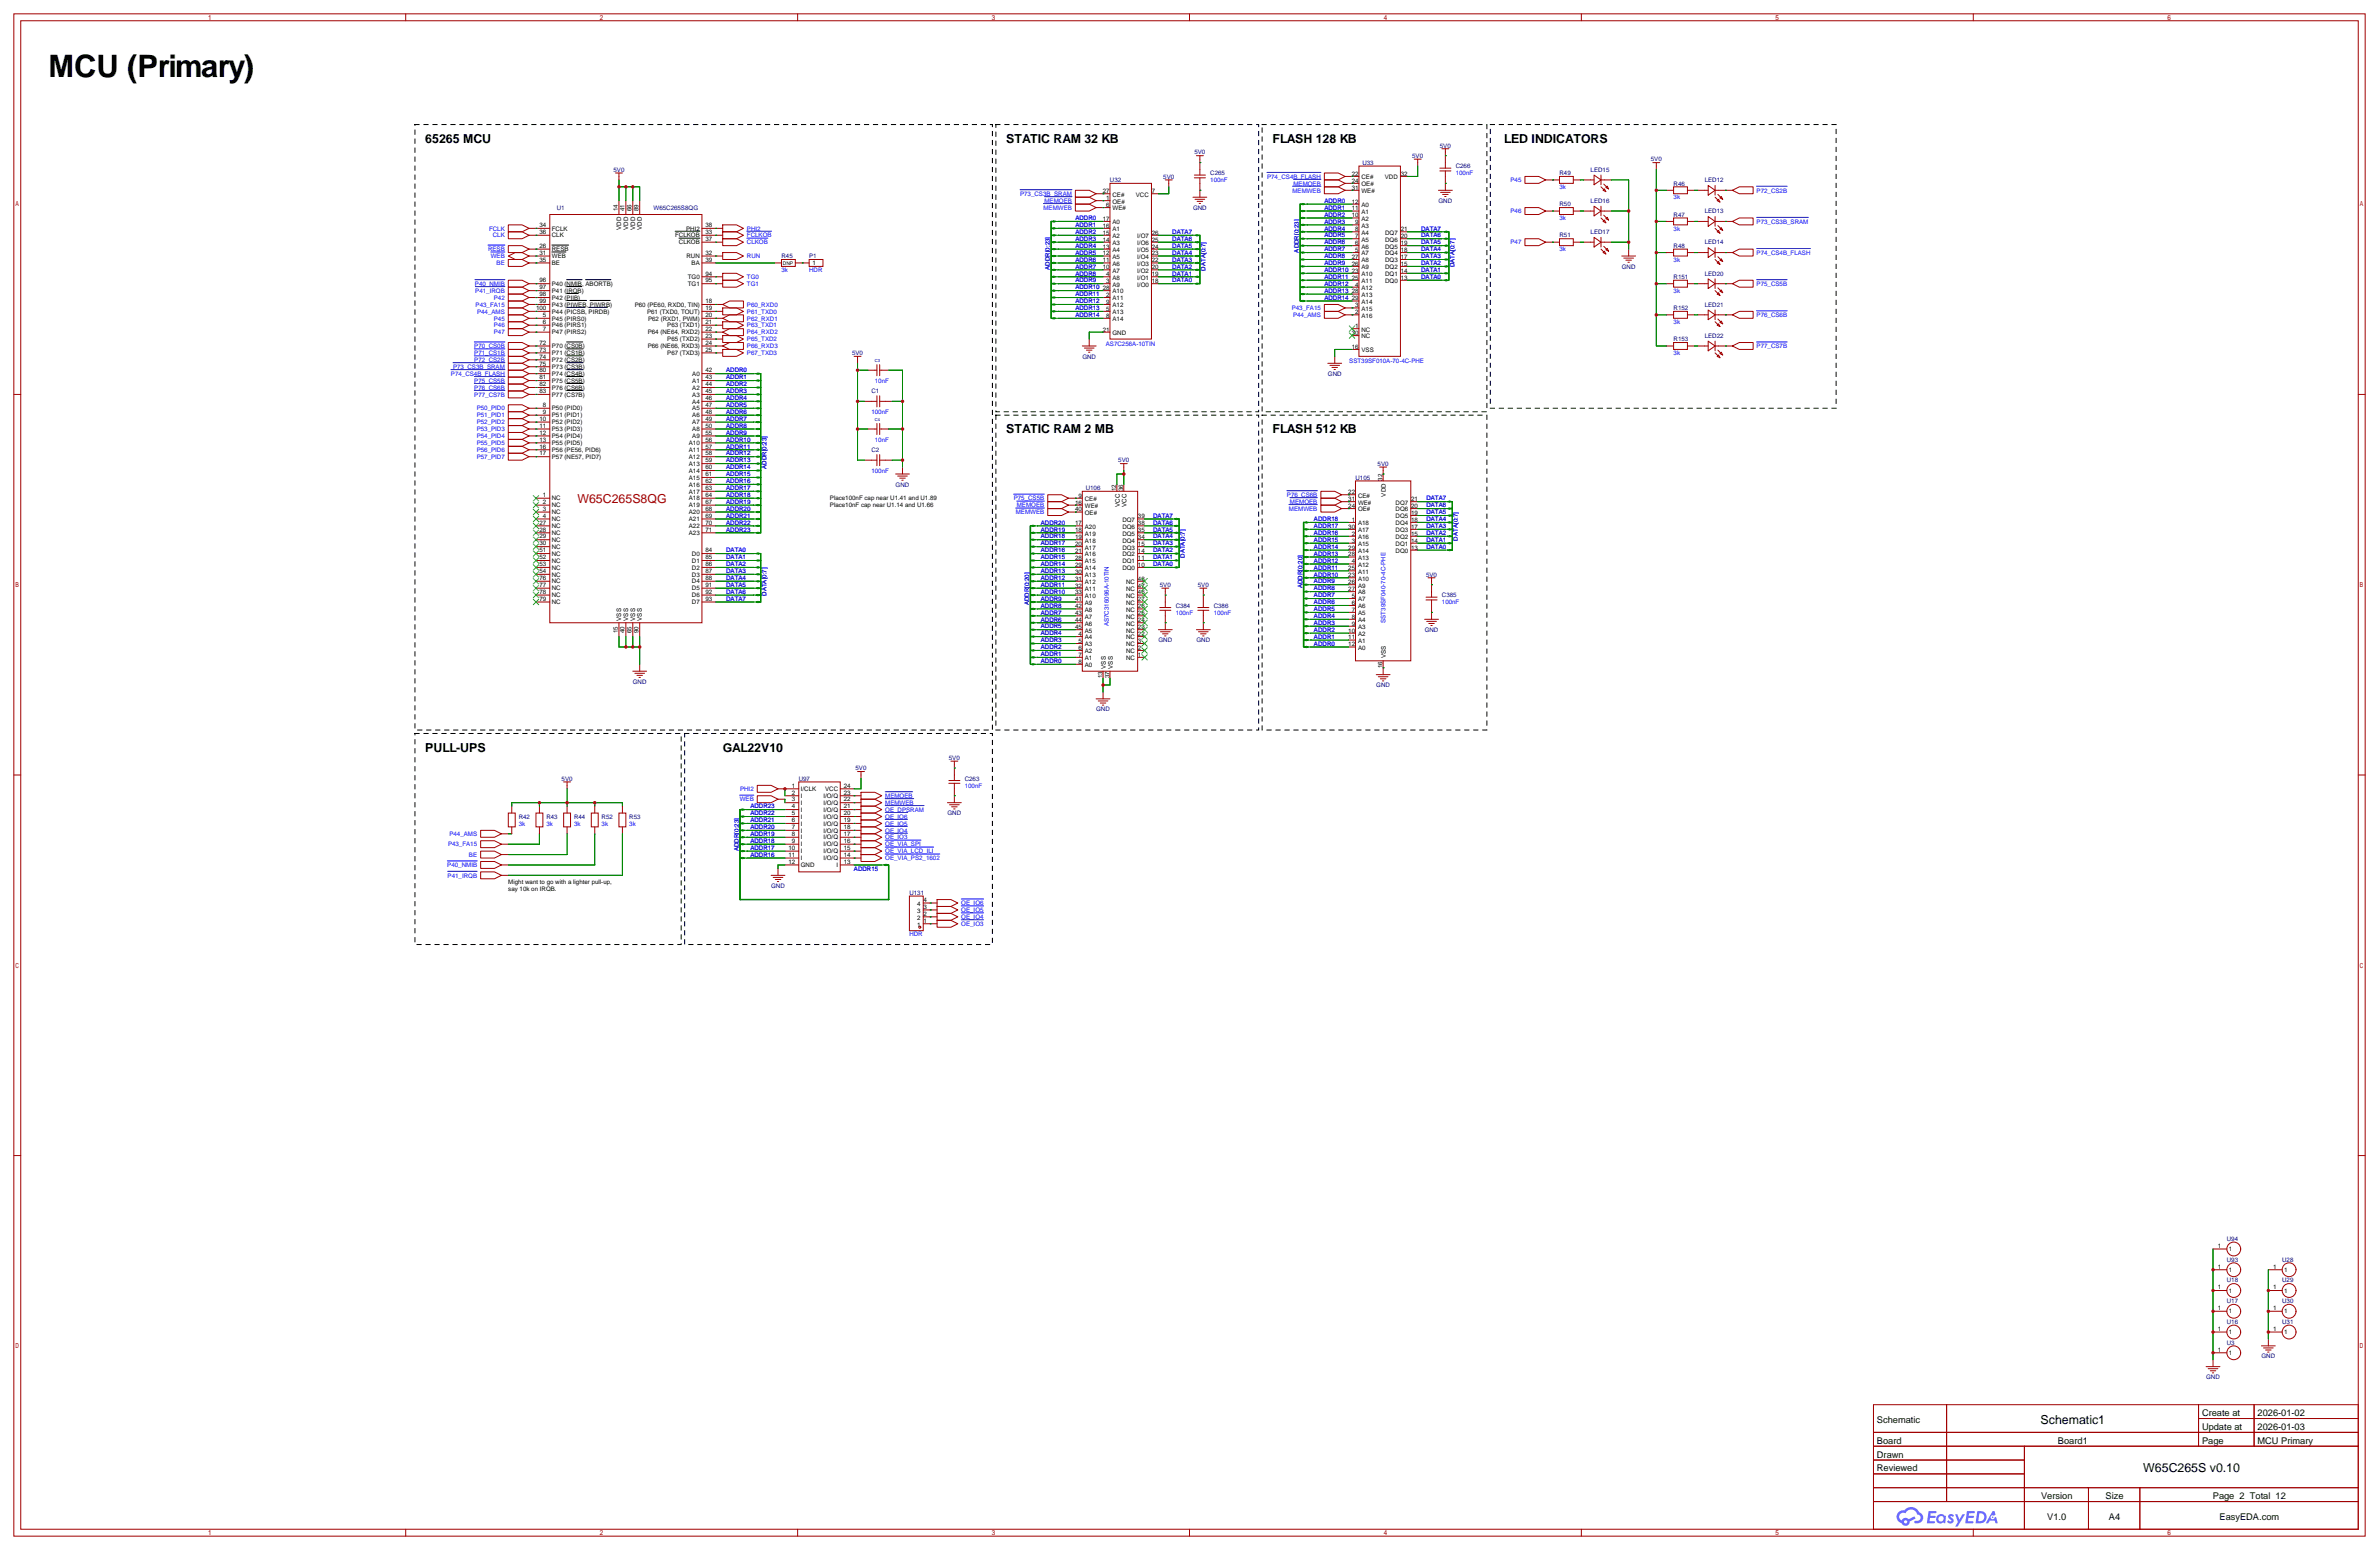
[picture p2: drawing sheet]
<svg xmlns="http://www.w3.org/2000/svg" width="874mm" height="569mm" viewBox="0 0 874 569" stroke-linecap="round" stroke-linejoin="round" font-family="sans-serif">
<defs><g id="words">
<text font-size="11.3" x="17.8" y="28.2">MCU (Primary)</text>
<g font-size="4.5">
<text x="156.2" y="52.4">65265 MCU</text>
<text x="369.6" y="52.4">STATIC RAM 32 KB</text>
<text x="467.4" y="52.4">FLASH 128 KB</text>
<text x="552.4" y="52.4">LED INDICATORS</text>
<text x="369.6" y="159.1">STATIC RAM 2 MB</text>
<text x="467.4" y="159.1">FLASH 512 KB</text>
<text x="156.2" y="276">PULL-UPS</text>
<text x="265.4" y="276.2">GAL22V10</text>
<text x="749.5" y="522.7">Schematic1</text>
<text x="787.2" y="540.5">W65C265S v0.10</text>
</g>
<text font-size="4.5" fill="#a00000" x="212.1" y="184.5">W65C265S8QG</text>
<g font-size="3.4">
<text x="808.8" y="519.8">Create at</text>
<text x="829.2" y="519.8">2026-01-02</text>
<text x="689.4" y="522.4">Schematic</text>
<text x="808.8" y="524.9">Update at</text>
<text x="829.2" y="524.9">2026-01-03</text>
<text x="689.4" y="530">Board</text>
<text x="755.9" y="530">Board1</text>
<text x="808.8" y="530">Page</text>
<text x="829.2" y="530">MCU Primary</text>
<text x="689.4" y="535.1">Drawn</text>
<text x="689.4" y="540.1">Reviewed</text>
<text x="749.7" y="550.3">Version</text>
<text x="773.3" y="550.3">Size</text>
<text x="812.7" y="550.3">Page 2 Total 12</text>
<text x="751.9" y="557.9">V1.0</text>
<text x="774.5" y="557.9">A4</text>
<text x="815.2" y="557.9">EasyEDA.com</text>
</g>
<g font-size="2.3" fill="#000080">
<text x="438.7" y="56.7">5V0</text>
<text x="518.7" y="58">5V0</text>
<text x="528.8" y="54.2">5V0</text>
<text x="606.3" y="59.2">5V0</text>
<text x="225.3" y="63">5V0</text>
<text x="427.2" y="65.6">5V0</text>
<text x="444.5" y="64.3">C265</text>
<text x="500.4" y="60.5">U33</text>
<text x="534.7" y="61.8">C266</text>
<text x="572.8" y="64.3">R49</text>
<text x="584.2" y="63">LED15</text>
<text x="407.7" y="66.9">U32</text>
<text x="614.7" y="68.1">R46</text>
<text x="626.1" y="66.9">LED12</text>
<text x="204.5" y="77">U1</text>
<text x="240" y="77">W65C265S8QG</text>
<text x="438.2" y="77">GND</text>
<text x="528.3" y="74.5">GND</text>
<text x="572.8" y="75.7">R50</text>
<text x="584.2" y="74.5">LED16</text>
<text x="614.7" y="79.6">R47</text>
<text x="626.1" y="78.3">LED13</text>
<text x="572.8" y="87.2">R51</text>
<text x="584.2" y="85.9">LED17</text>
<text x="626.1" y="89.7">LED14</text>
<text x="287" y="94.8">R45</text>
<text x="297.2" y="94.8">P1</text>
<text x="614.7" y="91">R48</text>
<text x="595.7" y="98.6">GND</text>
<text x="626.1" y="101.1">LED20</text>
<text x="614.7" y="102.4">R151</text>
<text x="614.7" y="113.8">R152</text>
<text x="626.1" y="112.6">LED21</text>
<text x="614.7" y="125.3">R153</text>
<text x="626.1" y="124">LED22</text>
<text x="312.9" y="130.4">5V0</text>
<text x="397.5" y="131.6">GND</text>
<text x="487.7" y="138">GND</text>
<text x="320" y="144.3">C1</text>
<text x="320" y="165.9">C2</text>
<text x="410.7" y="169.7">5V0</text>
<text x="506" y="171">5V0</text>
<text x="329" y="178.6">GND</text>
<text x="398.8" y="179.9">U106</text>
<text x="497.8" y="176.1">U105</text>
<text x="426" y="215.4">5V0</text>
<text x="439.9" y="215.4">5V0</text>
<text x="523.8" y="211.6">5V0</text>
<text x="529.6" y="219.3">C385</text>
<text x="431.8" y="223.1">C384</text>
<text x="445.8" y="223.1">C386</text>
<text x="523.3" y="232">GND</text>
<text x="425.5" y="235.8">GND</text>
<text x="439.4" y="235.8">GND</text>
<text x="232.4" y="251">GND</text>
<text x="505.5" y="252.3">GND</text>
<text x="402.6" y="261.2">GND</text>
<text x="348.5" y="278.9">5V0</text>
<text x="206.3" y="286.6">5V0</text>
<text x="293.4" y="286.6">U97</text>
<text x="314.2" y="282.8">5V0</text>
<text x="354.3" y="286.6">C263</text>
<text x="348" y="299.3">GND</text>
<text x="190.5" y="300.5">R42</text>
<text x="200.7" y="300.5">R43</text>
<text x="210.8" y="300.5">R44</text>
<text x="221" y="300.5">R52</text>
<text x="231.1" y="300.5">R53</text>
<text x="283.2" y="325.9">GND</text>
<text x="334" y="328.5">U131</text>
<text x="817.9" y="455.5">U94</text>
<text x="817.9" y="463.1">U93</text>
<text x="838.2" y="463.1">U28</text>
<text x="817.9" y="470.7">U18</text>
<text x="838.2" y="470.7">U29</text>
<text x="817.9" y="478.3">U17</text>
<text x="838.2" y="478.3">U30</text>
<text x="817.9" y="486">U16</text>
<text x="838.2" y="486">U31</text>
<text x="817.9" y="493.6">U3</text>
<text x="830.6" y="498.7">GND</text>
<text x="810.3" y="506.3">GND</text>
</g>
<g font-size="2.3" fill="#00f">
<text x="465.3" y="65.6">P74_CS4B_FLASH</text>
<text x="534.7" y="64.3">100nF</text>
<text x="374.7" y="71.9">P73_CS3B_SRAM</text>
<text x="444.5" y="66.9">100nF</text>
<text x="474.7" y="70.7">MEMWEB</text>
<text x="475.1" y="68.1">MEMOEB</text>
<text x="554.8" y="66.9">P45</text>
<text x="572.8" y="69.4">3k</text>
<text x="645.2" y="70.7">P72_CS2B</text>
<text x="383.2" y="77">MEMWEB</text>
<text x="383.6" y="74.5">MEMOEB</text>
<text x="486.4" y="74.5">ADDR0</text>
<text x="486.4" y="77">ADDR1</text>
<text x="614.7" y="73.2">3k</text>
<text x="395" y="80.8">ADDR0</text>
<text x="395" y="83.4">ADDR1</text>
<text x="486.4" y="79.6">ADDR2</text>
<text x="486.4" y="82.1">ADDR3</text>
<text x="554.8" y="78.3">P46</text>
<text x="572.8" y="80.8">3k</text>
<text x="645.2" y="82.1">P73_CS3B_SRAM</text>
<text x="179.6" y="84.6">FCLK</text>
<text x="181" y="87.2">CLK</text>
<text x="274.3" y="87.2">FCLKOB</text>
<text x="274.3" y="89.7">CLKOB</text>
<text x="274.3" y="84.6">PHI2</text>
<text x="395" y="85.9">ADDR2</text>
<text x="395" y="88.4">ADDR3</text>
<text x="430.5" y="88.4">DATA6</text>
<text x="430.5" y="85.9">DATA7</text>
<text x="486.4" y="84.6">ADDR4</text>
<text x="486.4" y="87.2">ADDR5</text>
<text x="486.4" y="89.7">ADDR6</text>
<text x="522" y="89.7">DATA5</text>
<text x="522" y="87.2">DATA6</text>
<text x="522" y="84.6">DATA7</text>
<text x="554.8" y="89.7">P47</text>
<text x="614.7" y="84.6">3k</text>
<text x="179.2" y="92.3">RESB</text>
<text x="180.3" y="94.8">WEB</text>
<text x="274.3" y="94.8">RUN</text>
<text x="395" y="91">ADDR4</text>
<text x="395" y="93.5">ADDR5</text>
<text x="430.5" y="93.5">DATA4</text>
<text x="430.5" y="91">DATA5</text>
<text x="477.1" y="92.7" transform="rotate(-90 477.1 92.7)">ADDR[0:23]</text>
<text x="486.4" y="92.3">ADDR7</text>
<text x="486.4" y="94.8">ADDR8</text>
<text x="522" y="94.8">DATA3</text>
<text x="522" y="92.3">DATA4</text>
<text x="572.8" y="92.3">3k</text>
<text x="645.2" y="93.5">P74_CS4B_FLASH</text>
<text x="182.4" y="97.3">BE</text>
<text x="287" y="99.9">3k</text>
<text x="297.2" y="99.9">HDR</text>
<text x="385.6" y="99.1" transform="rotate(-90 385.6 99.1)">ADDR[0:23]</text>
<text x="395" y="96.1">ADDR6</text>
<text x="395" y="98.6">ADDR7</text>
<text x="395" y="101.1">ADDR8</text>
<text x="430.5" y="101.1">DATA1</text>
<text x="430.5" y="98.6">DATA2</text>
<text x="430.5" y="96.1">DATA3</text>
<text x="442.8" y="99.4" transform="rotate(-90 442.8 99.4)">DATA[0:7]</text>
<text x="486.4" y="97.3">ADDR9</text>
<text x="486.4" y="99.9">ADDR10</text>
<text x="522" y="99.9">DATA1</text>
<text x="522" y="97.3">DATA2</text>
<text x="534.2" y="98.1" transform="rotate(-90 534.2 98.1)">DATA[0:7]</text>
<text x="614.7" y="96.1">3k</text>
<text x="174.5" y="105">P40_NMIB</text>
<text x="174.6" y="107.5">P41_IRQB</text>
<text x="274.3" y="102.4">TG0</text>
<text x="274.3" y="105">TG1</text>
<text x="395" y="103.7">ADDR9</text>
<text x="395" y="106.2">ADDR10</text>
<text x="430.5" y="103.7">DATA0</text>
<text x="486.4" y="102.4">ADDR11</text>
<text x="486.4" y="105">ADDR12</text>
<text x="486.4" y="107.5">ADDR13</text>
<text x="522" y="102.4">DATA0</text>
<text x="614.7" y="107.5">3k</text>
<text x="645.2" y="105">P75_CS5B</text>
<text x="174.7" y="112.6">P43_FA15</text>
<text x="181.4" y="110">P42</text>
<text x="274.3" y="112.6">P60_RXD0</text>
<text x="395" y="108.8">ADDR11</text>
<text x="395" y="111.3">ADDR12</text>
<text x="395" y="113.8">ADDR13</text>
<text x="474.4" y="113.8">P43_FA15</text>
<text x="486.4" y="110">ADDR14</text>
<text x="175.2" y="115.1">P44_AMS</text>
<text x="181.4" y="117.7">P45</text>
<text x="274.3" y="117.7">P62_RXD1</text>
<text x="274.3" y="115.1">P61_TXD0</text>
<text x="395" y="116.4">ADDR14</text>
<text x="474.9" y="116.4">P44_AMS</text>
<text x="614.7" y="118.9">3k</text>
<text x="645.2" y="116.4">P76_CS6B</text>
<text x="181.4" y="120.2">P46</text>
<text x="181.4" y="122.7">P47</text>
<text x="274.3" y="122.7">P64_RXD2</text>
<text x="274.3" y="120.2">P63_TXD1</text>
<text x="274.3" y="125.3">P65_TXD2</text>
<text x="174.2" y="130.4">P71_CS1B</text>
<text x="174.2" y="127.8">P70_CS0B</text>
<text x="274.3" y="127.8">P66_RXD3</text>
<text x="274.3" y="130.4">P67_TXD3</text>
<text x="406.1" y="127.1">AS7C256A-10TIN</text>
<text x="614.7" y="130.4">3k</text>
<text x="645.2" y="127.8">P77_CS7B</text>
<text x="165.6" y="138">P74_CS4B_FLASH</text>
<text x="166.4" y="135.4">P73_CS3B_SRAM</text>
<text x="174.2" y="132.9">P72_CS2B</text>
<text x="266.7" y="136.7">ADDR0</text>
<text x="495.6" y="133.4">SST39SF010A-70-4C-PHE</text>
<text x="174.2" y="143.1">P76_CS6B</text>
<text x="174.2" y="140.5">P75_CS5B</text>
<text x="266.7" y="139.2">ADDR1</text>
<text x="266.7" y="141.8">ADDR2</text>
<text x="321.3" y="140.5">10nF</text>
<text x="174.2" y="145.6">P77_CS7B</text>
<text x="266.7" y="144.3">ADDR3</text>
<text x="266.7" y="146.9">ADDR4</text>
<text x="266.7" y="149.4">ADDR5</text>
<text x="175.1" y="155.8">P52_PID2</text>
<text x="175.1" y="153.2">P51_PID1</text>
<text x="175.1" y="150.7">P50_PID0</text>
<text x="266.7" y="151.9">ADDR6</text>
<text x="266.7" y="154.5">ADDR7</text>
<text x="320" y="151.9">100nF</text>
<text x="175.1" y="160.8">P54_PID4</text>
<text x="175.1" y="158.3">P53_PID3</text>
<text x="266.7" y="157">ADDR8</text>
<text x="266.7" y="159.6">ADDR9</text>
<text x="175.1" y="165.9">P56_PID6</text>
<text x="175.1" y="163.4">P55_PID5</text>
<text x="266.7" y="162.1">ADDR10</text>
<text x="266.7" y="164.6">ADDR11</text>
<text x="266.7" y="167.2">ADDR12</text>
<text x="321.3" y="162.1">10nF</text>
<text x="175.1" y="168.5">P57_PID7</text>
<text x="266.7" y="169.7">ADDR13</text>
<text x="266.7" y="172.3">ADDR14</text>
<text x="281.5" y="172.1" transform="rotate(-90 281.5 172.1)">ADDR[0:23]</text>
<text x="320" y="173.5">100nF</text>
<text x="266.7" y="174.8">ADDR15</text>
<text x="266.7" y="177.3">ADDR16</text>
<text x="266.7" y="179.9">ADDR17</text>
<text x="266.7" y="182.4">ADDR18</text>
<text x="266.7" y="185">ADDR19</text>
<text x="372.3" y="183.7">P75_CS5B</text>
<text x="472.7" y="182.4">P76_CS6B</text>
<text x="473.8" y="185">MEMOEB</text>
<text x="523.9" y="183.7">DATA7</text>
<text x="266.7" y="187.5">ADDR20</text>
<text x="266.7" y="190">ADDR21</text>
<text x="373.1" y="188.8">MEMWEB</text>
<text x="373.5" y="186.2">MEMOEB</text>
<text x="423.5" y="190">DATA7</text>
<text x="473.4" y="187.5">MEMWEB</text>
<text x="482.6" y="191.3">ADDR18</text>
<text x="523.9" y="191.3">DATA4</text>
<text x="523.9" y="188.8">DATA5</text>
<text x="523.9" y="186.2">DATA6</text>
<text x="266.7" y="192.6">ADDR22</text>
<text x="266.7" y="195.1">ADDR23</text>
<text x="382.3" y="197.7">ADDR18</text>
<text x="382.3" y="195.1">ADDR19</text>
<text x="382.3" y="192.6">ADDR20</text>
<text x="423.5" y="197.7">DATA4</text>
<text x="423.5" y="195.1">DATA5</text>
<text x="423.5" y="192.6">DATA6</text>
<text x="482.6" y="196.4">ADDR16</text>
<text x="482.6" y="193.9">ADDR17</text>
<text x="523.9" y="196.4">DATA2</text>
<text x="523.9" y="193.9">DATA3</text>
<text x="266.7" y="202.7">DATA0</text>
<text x="382.3" y="202.7">ADDR16</text>
<text x="382.3" y="200.2">ADDR17</text>
<text x="423.5" y="202.7">DATA2</text>
<text x="423.5" y="200.2">DATA3</text>
<text x="482.6" y="201.5">ADDR14</text>
<text x="482.6" y="198.9">ADDR15</text>
<text x="523.9" y="201.5">DATA0</text>
<text x="523.9" y="198.9">DATA1</text>
<text x="535.5" y="198.4" transform="rotate(-90 535.5 198.4)">DATA[0:7]</text>
<text x="266.7" y="205.3">DATA1</text>
<text x="266.7" y="207.8">DATA2</text>
<text x="382.3" y="207.8">ADDR14</text>
<text x="382.3" y="205.3">ADDR15</text>
<text x="423.5" y="207.8">DATA0</text>
<text x="423.5" y="205.3">DATA1</text>
<text x="435.2" y="204.8" transform="rotate(-90 435.2 204.8)">DATA[0:7]</text>
<text x="482.6" y="209.1">ADDR11</text>
<text x="482.6" y="206.6">ADDR12</text>
<text x="482.6" y="204">ADDR13</text>
<text x="266.7" y="210.4">DATA3</text>
<text x="266.7" y="212.9">DATA4</text>
<text x="266.7" y="215.4">DATA5</text>
<text x="382.3" y="215.4">ADDR11</text>
<text x="382.3" y="212.9">ADDR12</text>
<text x="382.3" y="210.4">ADDR13</text>
<text x="478.3" y="215.9" transform="rotate(-90 478.3 215.9)">ADDR[0:20]</text>
<text x="482.6" y="214.2">ADDR9</text>
<text x="482.6" y="211.6">ADDR10</text>
<text x="266.7" y="218">DATA6</text>
<text x="266.7" y="220.5">DATA7</text>
<text x="281.5" y="218.7" transform="rotate(-90 281.5 218.7)">DATA[0:7]</text>
<text x="382.3" y="220.5">ADDR9</text>
<text x="382.3" y="218">ADDR10</text>
<text x="482.6" y="221.8">ADDR6</text>
<text x="482.6" y="219.3">ADDR7</text>
<text x="482.6" y="216.7">ADDR8</text>
<text x="529.6" y="221.8">100nF</text>
<text x="378" y="222.3" transform="rotate(-90 378 222.3)">ADDR[0:20]</text>
<text x="382.3" y="225.6">ADDR7</text>
<text x="382.3" y="223.1">ADDR8</text>
<text x="431.8" y="225.6">100nF</text>
<text x="445.8" y="225.6">100nF</text>
<text x="482.6" y="226.9">ADDR4</text>
<text x="482.6" y="224.3">ADDR5</text>
<text x="382.3" y="233.2">ADDR4</text>
<text x="382.3" y="230.7">ADDR5</text>
<text x="382.3" y="228.1">ADDR6</text>
<text x="407.2" y="229.9" transform="rotate(-90 407.2 229.9)">AS7C316096A-10TIN</text>
<text x="482.6" y="232">ADDR2</text>
<text x="482.6" y="229.4">ADDR3</text>
<text x="508.8" y="228.6" transform="rotate(-90 508.8 228.6)">SST39SF040-70-4C-PHE</text>
<text x="382.3" y="238.3">ADDR2</text>
<text x="382.3" y="235.8">ADDR3</text>
<text x="482.6" y="237">ADDR0</text>
<text x="482.6" y="234.5">ADDR1</text>
<text x="382.3" y="243.4">ADDR0</text>
<text x="382.3" y="240.8">ADDR1</text>
<text x="271.8" y="290.4">PHI2</text>
<text x="325.1" y="292.9">MEMOEB</text>
<text x="354.3" y="289.1">100nF</text>
<text x="271.7" y="294.2">WEB</text>
<text x="275.6" y="299.3">ADDR22</text>
<text x="275.6" y="296.7">ADDR23</text>
<text x="325.1" y="295.5">MEMWEB</text>
<text x="325.1" y="298">OE_DPSRAM</text>
<text x="190.5" y="303.1">3k</text>
<text x="200.7" y="303.1">3k</text>
<text x="210.8" y="303.1">3k</text>
<text x="221" y="303.1">3k</text>
<text x="231.1" y="303.1">3k</text>
<text x="275.6" y="304.3">ADDR20</text>
<text x="275.6" y="301.8">ADDR21</text>
<text x="325.1" y="305.6">OE_IO4</text>
<text x="325.1" y="303.1">OE_IO5</text>
<text x="325.1" y="300.5">OE_IO6</text>
<text x="164.5" y="310.7">P43_FA15</text>
<text x="165.1" y="306.9">P44_AMS</text>
<text x="275.6" y="312">ADDR17</text>
<text x="275.6" y="309.4">ADDR18</text>
<text x="275.6" y="306.9">ADDR19</text>
<text x="325.1" y="308.2">OE_IO3</text>
<text x="325.1" y="310.7">OE_VIA_SPI</text>
<text x="172.2" y="314.5">BE</text>
<text x="271.3" y="312.4" transform="rotate(-90 271.3 312.4)">ADDR[0:23]</text>
<text x="275.6" y="314.5">ADDR16</text>
<text x="325.1" y="315.8">OE_VIA_PS2_1602</text>
<text x="325.1" y="313.2">OE_VIA_LCD_ILI</text>
<text x="164.3" y="318.3">P40_NMIB</text>
<text x="164.4" y="322.1">P41_IRQB</text>
<text x="313.6" y="319.6">ADDR15</text>
<text x="353.1" y="334.8">OE_IO5</text>
<text x="353.1" y="332.3">OE_IO6</text>
<text x="353.1" y="339.9">OE_IO3</text>
<text x="353.1" y="337.4">OE_IO4</text>
<text x="334" y="343.7">HDR</text>
</g>
<g font-size="2.3">
<text x="496.5" y="64.5">22</text>
<text x="500" y="65.8">CE#</text>
<text x="508.6" y="65.8">VDD</text>
<text x="514.5" y="64.5">32</text>
<text x="405" y="70.9">27</text>
<text x="423" y="70.9">7</text>
<text x="496.5" y="67.1">24</text>
<text x="496.5" y="69.6">31</text>
<text x="500" y="68.4">OE#</text>
<text x="500" y="70.9">WE#</text>
<text x="226.9" y="77.5" transform="rotate(-90 226.9 77.5)">14</text>
<text x="229.4" y="77.5" transform="rotate(-90 229.4 77.5)">41</text>
<text x="232" y="77.5" transform="rotate(-90 232 77.5)">66</text>
<text x="234.5" y="77.5" transform="rotate(-90 234.5 77.5)">89</text>
<text x="406.3" y="73.4">1</text>
<text x="406.3" y="76">6</text>
<text x="408.6" y="74.7">OE#</text>
<text x="408.6" y="77.2">WE#</text>
<text x="408.6" y="72.2">CE#</text>
<text x="417.2" y="72.2">VCC</text>
<text x="496.5" y="77.2">11</text>
<text x="496.5" y="74.7">12</text>
<text x="500" y="76">A0</text>
<text x="198.1" y="83.4">34</text>
<text x="259.1" y="83.4">38</text>
<text x="405" y="83.6">16</text>
<text x="405" y="81.1">17</text>
<text x="408.6" y="82.3">A0</text>
<text x="496.5" y="79.8">10</text>
<text x="497.7" y="82.3">9</text>
<text x="500" y="83.6">A3</text>
<text x="500" y="81.1">A2</text>
<text x="500" y="78.5">A1</text>
<text x="198.1" y="85.9">36</text>
<text x="202.7" y="84.6">FCLK</text>
<text x="202.7" y="87.2">CLK</text>
<text x="228.1" y="84.3" transform="rotate(-90 228.1 84.3)">VDD</text>
<text x="230.7" y="84.3" transform="rotate(-90 230.7 84.3)">VDD</text>
<text x="233.2" y="84.3" transform="rotate(-90 233.2 84.3)">VDD</text>
<text x="235.8" y="84.3" transform="rotate(-90 235.8 84.3)">VDD</text>
<text x="248" y="87.2">FCLKOB</text>
<text x="249.4" y="89.7">CLKOB</text>
<text x="252" y="84.6">PHI2</text>
<text x="259.1" y="85.9">33</text>
<text x="259.1" y="88.4">37</text>
<text x="405" y="88.7">14</text>
<text x="405" y="86.1">15</text>
<text x="408.6" y="89.9">A3</text>
<text x="408.6" y="87.4">A2</text>
<text x="408.6" y="84.9">A1</text>
<text x="417.7" y="89.9">I/O6</text>
<text x="417.7" y="87.4">I/O7</text>
<text x="423" y="88.7">25</text>
<text x="423" y="86.1">26</text>
<text x="497.7" y="89.9">6</text>
<text x="497.7" y="87.4">7</text>
<text x="497.7" y="84.9">8</text>
<text x="500" y="88.7">A5</text>
<text x="500" y="86.1">A4</text>
<text x="508.7" y="88.7">DQ6</text>
<text x="508.7" y="86.1">DQ7</text>
<text x="514.5" y="89.9">19</text>
<text x="514.5" y="87.4">20</text>
<text x="514.5" y="84.9">21</text>
<text x="198.1" y="91">26</text>
<text x="198.1" y="93.5">31</text>
<text x="202.7" y="92.3">RESB</text>
<text x="202.7" y="94.8">WEB</text>
<text x="252.1" y="94.8">RUN</text>
<text x="259.1" y="93.5">32</text>
<text x="405" y="93.8">12</text>
<text x="405" y="91.2">13</text>
<text x="408.6" y="95">A5</text>
<text x="408.6" y="92.5">A4</text>
<text x="417.7" y="95">I/O4</text>
<text x="417.7" y="92.5">I/O5</text>
<text x="423" y="93.8">23</text>
<text x="423" y="91.2">24</text>
<text x="496.5" y="95">27</text>
<text x="497.7" y="92.5">5</text>
<text x="500" y="93.8">A7</text>
<text x="500" y="91.2">A6</text>
<text x="508.7" y="93.8">DQ4</text>
<text x="508.7" y="91.2">DQ5</text>
<text x="514.5" y="95">17</text>
<text x="514.5" y="92.5">18</text>
<text x="198.1" y="96.1">35</text>
<text x="202.7" y="97.3">BE</text>
<text x="254" y="97.3">BA</text>
<text x="259.1" y="96.1">39</text>
<text x="259.1" y="101.1">94</text>
<text x="298.4" y="97.3">1</text>
<text x="405" y="98.8">10</text>
<text x="405" y="96.3">11</text>
<text x="406.3" y="101.4">4</text>
<text x="408.6" y="100.1">A7</text>
<text x="408.6" y="97.6">A6</text>
<text x="417.7" y="100.1">I/O2</text>
<text x="417.7" y="97.6">I/O3</text>
<text x="423" y="101.4">19</text>
<text x="423" y="98.8">20</text>
<text x="423" y="96.3">22</text>
<text x="496.5" y="100.1">23</text>
<text x="496.5" y="97.6">26</text>
<text x="500" y="101.4">A10</text>
<text x="500" y="98.8">A9</text>
<text x="500" y="96.3">A8</text>
<text x="508.7" y="101.4">DQ1</text>
<text x="508.7" y="98.8">DQ2</text>
<text x="508.7" y="96.3">DQ3</text>
<text x="514.5" y="100.1">14</text>
<text x="514.5" y="97.6">15</text>
<text x="198.1" y="103.7">96</text>
<text x="198.1" y="106.2">97</text>
<text x="202.7" y="105">P40 (NMIB, ABORTB)</text>
<text x="202.7" y="107.5">P41 (IRQB)</text>
<text x="252.6" y="102.4">TG0</text>
<text x="252.6" y="105">TG1</text>
<text x="259.1" y="103.7">95</text>
<text x="405" y="106.5">28</text>
<text x="406.3" y="103.9">3</text>
<text x="408.6" y="105.2">A9</text>
<text x="408.6" y="102.6">A8</text>
<text x="408.6" y="107.7">A10</text>
<text x="417.7" y="105.2">I/O0</text>
<text x="417.7" y="102.6">I/O1</text>
<text x="423" y="103.9">18</text>
<text x="496.5" y="102.6">25</text>
<text x="496.5" y="107.7">28</text>
<text x="497.7" y="105.2">4</text>
<text x="500" y="106.5">A12</text>
<text x="500" y="103.9">A11</text>
<text x="508.7" y="103.9">DQ0</text>
<text x="514.5" y="102.6">13</text>
<text x="196.9" y="113.8">100</text>
<text x="198.1" y="108.8">98</text>
<text x="198.1" y="111.3">99</text>
<text x="202.7" y="110">P42 (PIIB)</text>
<text x="202.7" y="112.6">P43 (PIWEB, PIWRB)</text>
<text x="233.1" y="112.6">P60 (PE60, RXD0, TIN)</text>
<text x="259.1" y="111.3">18</text>
<text x="259.1" y="113.8">19</text>
<text x="406.3" y="109">2</text>
<text x="406.3" y="111.5">9</text>
<text x="408.6" y="110.3">A11</text>
<text x="408.6" y="112.8">A12</text>
<text x="496.5" y="110.3">29</text>
<text x="497.7" y="112.8">3</text>
<text x="500" y="109">A13</text>
<text x="500" y="111.5">A14</text>
<text x="199.4" y="116.4">5</text>
<text x="199.4" y="118.9">6</text>
<text x="202.7" y="115.1">P44 (PICSB, PIRDB)</text>
<text x="202.7" y="117.7">P45 (PIRS0)</text>
<text x="237.6" y="115.1">P61 (TXD0, TOUT)</text>
<text x="238" y="117.7">P62 (RXD1, PWM)</text>
<text x="259.1" y="116.4">20</text>
<text x="259.1" y="118.9">21</text>
<text x="406.3" y="114.1">5</text>
<text x="406.3" y="116.6">8</text>
<text x="408.6" y="115.3">A13</text>
<text x="408.6" y="117.9">A14</text>
<text x="497.7" y="115.3">2</text>
<text x="500" y="116.6">A16</text>
<text x="500" y="114.1">A15</text>
<text x="199.4" y="121.5">7</text>
<text x="202.7" y="120.2">P46 (PIRS1)</text>
<text x="202.7" y="122.7">P47 (PIRS2)</text>
<text x="237.9" y="122.7">P64 (NE64, RXD2)</text>
<text x="245.1" y="120.2">P63 (TXD1)</text>
<text x="245.1" y="125.3">P65 (TXD2)</text>
<text x="259.1" y="121.5">22</text>
<text x="259.1" y="124">23</text>
<text x="405" y="121.7">21</text>
<text x="408.6" y="123">GND</text>
<text x="496.5" y="123">30</text>
<text x="497.7" y="120.4">1</text>
<text x="500" y="121.7">NC</text>
<text x="500" y="124.2">NC</text>
<text x="198.1" y="126.5">72</text>
<text x="198.1" y="129.1">73</text>
<text x="198.1" y="131.6">74</text>
<text x="202.7" y="127.8">P70 (CS0B)</text>
<text x="202.7" y="130.4">P71 (CS1B)</text>
<text x="237.9" y="127.8">P66 (NE66, RXD3)</text>
<text x="245.1" y="130.4">P67 (TXD3)</text>
<text x="259.1" y="126.5">24</text>
<text x="259.1" y="129.1">25</text>
<text x="496.5" y="128">16</text>
<text x="500" y="129.3">VSS</text>
<text x="198.1" y="134.2">75</text>
<text x="198.1" y="136.7">80</text>
<text x="202.7" y="132.9">P72 (CS2B)</text>
<text x="202.7" y="135.4">P73 (CS3B)</text>
<text x="202.7" y="138">P74 (CS4B)</text>
<text x="254.3" y="138">A0</text>
<text x="259.1" y="136.7">42</text>
<text x="198.1" y="139.2">81</text>
<text x="198.1" y="141.8">82</text>
<text x="202.7" y="140.5">P75 (CS5B)</text>
<text x="202.7" y="143.1">P76 (CS6B)</text>
<text x="254.3" y="140.5">A1</text>
<text x="254.3" y="143.1">A2</text>
<text x="259.1" y="139.2">43</text>
<text x="259.1" y="141.8">44</text>
<text x="198.1" y="144.3">83</text>
<text x="199.4" y="149.4">8</text>
<text x="202.7" y="145.6">P77 (CS7B)</text>
<text x="254.3" y="145.6">A3</text>
<text x="254.3" y="148.1">A4</text>
<text x="259.1" y="144.3">45</text>
<text x="259.1" y="146.9">46</text>
<text x="259.1" y="149.4">47</text>
<text x="198.1" y="154.5">10</text>
<text x="199.4" y="151.9">9</text>
<text x="202.7" y="150.7">P50 (PID0)</text>
<text x="202.7" y="153.2">P51 (PID1)</text>
<text x="202.7" y="155.8">P52 (PID2)</text>
<text x="254.3" y="150.7">A5</text>
<text x="254.3" y="153.2">A6</text>
<text x="254.3" y="155.8">A7</text>
<text x="259.1" y="151.9">48</text>
<text x="259.1" y="154.5">49</text>
<text x="198.1" y="157">11</text>
<text x="198.1" y="159.6">12</text>
<text x="202.7" y="158.3">P53 (PID3)</text>
<text x="202.7" y="160.8">P54 (PID4)</text>
<text x="254.3" y="158.3">A8</text>
<text x="254.3" y="160.8">A9</text>
<text x="259.1" y="157">50</text>
<text x="259.1" y="159.6">55</text>
<text x="198.1" y="164.6">16</text>
<text x="198.1" y="167.2">17</text>
<text x="198.1" y="162.1">13</text>
<text x="202.7" y="165.9">P56 (PE56, PID6)</text>
<text x="202.7" y="163.4">P55 (PID5)</text>
<text x="253" y="163.4">A10</text>
<text x="253" y="165.9">A11</text>
<text x="259.1" y="162.1">56</text>
<text x="259.1" y="164.6">57</text>
<text x="259.1" y="167.2">58</text>
<text x="202.7" y="168.5">P57 (NE57, PID7)</text>
<text x="253" y="168.5">A12</text>
<text x="253" y="171">A13</text>
<text x="253" y="173.5">A14</text>
<text x="259.1" y="169.7">59</text>
<text x="259.1" y="172.3">60</text>
<text x="253" y="176.1">A15</text>
<text x="253" y="178.6">A16</text>
<text x="259.1" y="174.8">61</text>
<text x="259.1" y="177.3">62</text>
<text x="259.1" y="179.9">63</text>
<text x="507.8" y="176.4" transform="rotate(-90 507.8 176.4)">32</text>
<text x="199.4" y="182.4">1</text>
<text x="199.4" y="185">2</text>
<text x="202.7" y="183.7">NC</text>
<text x="253" y="181.2">A17</text>
<text x="253" y="183.7">A18</text>
<text x="259.1" y="182.4">64</text>
<text x="259.1" y="185">67</text>
<text x="304.8" y="183.7">Place100nF cap near U1.41 and U1.89</text>
<text x="394.9" y="185.2">16</text>
<text x="396.1" y="182.7">9</text>
<text x="398.4" y="183.9">CE#</text>
<text x="410" y="180.2" transform="rotate(-90 410 180.2)">12</text>
<text x="412.5" y="180.2" transform="rotate(-90 412.5 180.2)">36</text>
<text x="495.2" y="181.4">22</text>
<text x="495.2" y="183.9">31</text>
<text x="498.8" y="182.7">CE#</text>
<text x="498.8" y="185.2">WE#</text>
<text x="509" y="182.3" transform="rotate(-90 509 182.3)">VDD</text>
<text x="512.6" y="185.2">DQ7</text>
<text x="518.3" y="183.9">21</text>
<text x="199.4" y="187.5">3</text>
<text x="199.4" y="190">4</text>
<text x="202.7" y="186.2">NC</text>
<text x="202.7" y="188.8">NC</text>
<text x="202.7" y="191.3">NC</text>
<text x="253" y="186.2">A19</text>
<text x="253" y="188.8">A20</text>
<text x="253" y="191.3">A21</text>
<text x="259.1" y="187.5">68</text>
<text x="259.1" y="190">69</text>
<text x="304.8" y="186.2">Place10nF cap near U1.14 and U1.66</text>
<text x="394.9" y="187.7">40</text>
<text x="398.4" y="186.5">WE#</text>
<text x="398.4" y="189">OE#</text>
<text x="411.3" y="186.1" transform="rotate(-90 411.3 186.1)">VCC</text>
<text x="412.2" y="191.5">DQ7</text>
<text x="413.8" y="186.1" transform="rotate(-90 413.8 186.1)">VCC</text>
<text x="418" y="190.3">39</text>
<text x="495.2" y="186.5">24</text>
<text x="496.5" y="191.5">1</text>
<text x="498.8" y="187.7">OE#</text>
<text x="512.6" y="190.3">DQ5</text>
<text x="512.6" y="187.7">DQ6</text>
<text x="518.3" y="191.5">18</text>
<text x="518.3" y="189">19</text>
<text x="518.3" y="186.5">20</text>
<text x="198.1" y="192.6">27</text>
<text x="198.1" y="195.1">28</text>
<text x="198.1" y="197.7">29</text>
<text x="202.7" y="193.9">NC</text>
<text x="202.7" y="196.4">NC</text>
<text x="253" y="193.9">A22</text>
<text x="253" y="196.4">A23</text>
<text x="259.1" y="192.6">70</text>
<text x="259.1" y="195.1">71</text>
<text x="394.9" y="192.8">17</text>
<text x="394.9" y="195.4">18</text>
<text x="394.9" y="197.9">19</text>
<text x="398.4" y="194.1">A20</text>
<text x="398.4" y="196.6">A19</text>
<text x="412.2" y="196.6">DQ5</text>
<text x="412.2" y="194.1">DQ6</text>
<text x="418" y="197.9">34</text>
<text x="418" y="195.4">35</text>
<text x="418" y="192.8">38</text>
<text x="495.2" y="194.1">30</text>
<text x="496.5" y="196.6">2</text>
<text x="498.8" y="192.8">A18</text>
<text x="498.8" y="197.9">A16</text>
<text x="498.8" y="195.4">A17</text>
<text x="512.6" y="197.9">DQ2</text>
<text x="512.6" y="195.4">DQ3</text>
<text x="512.6" y="192.8">DQ4</text>
<text x="518.3" y="196.6">15</text>
<text x="518.3" y="194.1">17</text>
<text x="198.1" y="200.2">30</text>
<text x="198.1" y="202.7">51</text>
<text x="202.7" y="198.9">NC</text>
<text x="202.7" y="201.5">NC</text>
<text x="259.1" y="202.7">84</text>
<text x="394.9" y="200.4">20</text>
<text x="394.9" y="203">21</text>
<text x="398.4" y="199.2">A18</text>
<text x="398.4" y="201.7">A17</text>
<text x="412.2" y="201.7">DQ3</text>
<text x="412.2" y="199.2">DQ4</text>
<text x="418" y="203">14</text>
<text x="418" y="200.4">15</text>
<text x="495.2" y="201.7">29</text>
<text x="496.5" y="199.2">3</text>
<text x="498.8" y="200.4">A15</text>
<text x="498.8" y="203">A14</text>
<text x="512.6" y="203">DQ0</text>
<text x="512.6" y="200.4">DQ1</text>
<text x="518.3" y="201.7">13</text>
<text x="518.3" y="199.2">14</text>
<text x="198.1" y="205.3">52</text>
<text x="198.1" y="207.8">53</text>
<text x="202.7" y="204">NC</text>
<text x="202.7" y="206.6">NC</text>
<text x="202.7" y="209.1">NC</text>
<text x="254.1" y="204">D0</text>
<text x="254.1" y="206.6">D1</text>
<text x="254.1" y="209.1">D2</text>
<text x="259.1" y="205.3">85</text>
<text x="259.1" y="207.8">86</text>
<text x="394.9" y="205.5">28</text>
<text x="394.9" y="208.1">29</text>
<text x="398.4" y="204.2">A16</text>
<text x="398.4" y="206.8">A15</text>
<text x="398.4" y="209.3">A14</text>
<text x="412.2" y="209.3">DQ0</text>
<text x="412.2" y="206.8">DQ1</text>
<text x="412.2" y="204.2">DQ2</text>
<text x="418" y="208.1">10</text>
<text x="418" y="205.5">11</text>
<text x="495.2" y="209.3">25</text>
<text x="495.2" y="204.2">28</text>
<text x="496.5" y="206.8">4</text>
<text x="498.8" y="208.1">A12</text>
<text x="498.8" y="205.5">A13</text>
<text x="198.1" y="210.4">54</text>
<text x="198.1" y="212.9">76</text>
<text x="198.1" y="215.4">77</text>
<text x="202.7" y="211.6">NC</text>
<text x="202.7" y="214.2">NC</text>
<text x="254.1" y="211.6">D3</text>
<text x="254.1" y="214.2">D4</text>
<text x="259.1" y="210.4">87</text>
<text x="259.1" y="212.9">88</text>
<text x="259.1" y="215.4">91</text>
<text x="394.9" y="210.6">30</text>
<text x="394.9" y="213.1">31</text>
<text x="394.9" y="215.7">32</text>
<text x="398.4" y="211.9">A13</text>
<text x="398.4" y="214.4">A12</text>
<text x="413.6" y="214.4">NC</text>
<text x="418" y="215.7">47</text>
<text x="418" y="213.1">48</text>
<text x="495.2" y="211.9">23</text>
<text x="495.2" y="214.4">26</text>
<text x="498.8" y="213.1">A10</text>
<text x="498.8" y="210.6">A11</text>
<text x="498.8" y="215.7">A9</text>
<text x="198.1" y="218">78</text>
<text x="198.1" y="220.5">79</text>
<text x="202.7" y="216.7">NC</text>
<text x="202.7" y="219.3">NC</text>
<text x="202.7" y="221.8">NC</text>
<text x="254.1" y="216.7">D5</text>
<text x="254.1" y="219.3">D6</text>
<text x="254.1" y="221.8">D7</text>
<text x="259.1" y="218">92</text>
<text x="259.1" y="220.5">93</text>
<text x="394.9" y="218.2">33</text>
<text x="394.9" y="220.8">41</text>
<text x="398.4" y="216.9">A11</text>
<text x="398.4" y="219.5">A10</text>
<text x="413.6" y="219.5">NC</text>
<text x="413.6" y="216.9">NC</text>
<text x="418" y="220.8">27</text>
<text x="418" y="218.2">46</text>
<text x="495.2" y="216.9">27</text>
<text x="496.5" y="219.5">5</text>
<text x="498.8" y="220.8">A7</text>
<text x="498.8" y="218.2">A8</text>
<text x="228.1" y="227.8" transform="rotate(-90 228.1 227.8)">VSS</text>
<text x="230.7" y="227.8" transform="rotate(-90 230.7 227.8)">VSS</text>
<text x="233.2" y="227.8" transform="rotate(-90 233.2 227.8)">VSS</text>
<text x="235.8" y="227.8" transform="rotate(-90 235.8 227.8)">VSS</text>
<text x="394.9" y="223.3">42</text>
<text x="394.9" y="225.8">43</text>
<text x="398.4" y="222">A9</text>
<text x="398.4" y="224.6">A8</text>
<text x="398.4" y="227.1">A7</text>
<text x="413.6" y="227.1">NC</text>
<text x="413.6" y="224.6">NC</text>
<text x="413.6" y="222">NC</text>
<text x="418" y="225.8">25</text>
<text x="418" y="223.3">26</text>
<text x="496.5" y="222">6</text>
<text x="496.5" y="224.6">7</text>
<text x="496.5" y="227.1">8</text>
<text x="498.8" y="223.3">A6</text>
<text x="498.8" y="225.8">A5</text>
<text x="226.9" y="232.4" transform="rotate(-90 226.9 232.4)">15</text>
<text x="229.4" y="232.4" transform="rotate(-90 229.4 232.4)">40</text>
<text x="232" y="232.4" transform="rotate(-90 232 232.4)">65</text>
<text x="234.5" y="232.4" transform="rotate(-90 234.5 232.4)">90</text>
<text x="394.9" y="228.4">44</text>
<text x="394.9" y="230.9">45</text>
<text x="396.1" y="233.5">4</text>
<text x="398.4" y="229.6">A6</text>
<text x="398.4" y="232.2">A5</text>
<text x="413.6" y="232.2">NC</text>
<text x="413.6" y="229.6">NC</text>
<text x="418" y="233.5">22</text>
<text x="418" y="230.9">23</text>
<text x="418" y="228.4">24</text>
<text x="495.2" y="232.2">10</text>
<text x="496.5" y="229.6">9</text>
<text x="498.8" y="228.4">A4</text>
<text x="498.8" y="230.9">A3</text>
<text x="498.8" y="233.5">A2</text>
<text x="396.1" y="236">5</text>
<text x="396.1" y="238.5">6</text>
<text x="398.4" y="234.7">A4</text>
<text x="398.4" y="237.3">A3</text>
<text x="398.4" y="239.8">A2</text>
<text x="413.6" y="239.8">NC</text>
<text x="413.6" y="237.3">NC</text>
<text x="413.6" y="234.7">NC</text>
<text x="418" y="238.5">2</text>
<text x="418" y="236">3</text>
<text x="495.2" y="234.7">11</text>
<text x="495.2" y="237.3">12</text>
<text x="498.8" y="236">A1</text>
<text x="498.8" y="238.5">A0</text>
<text x="396.1" y="241.1">7</text>
<text x="396.1" y="243.6">8</text>
<text x="398.4" y="242.3">A1</text>
<text x="398.4" y="244.9">A0</text>
<text x="406.2" y="245.4" transform="rotate(-90 406.2 245.4)">VSS</text>
<text x="408.7" y="245.4" transform="rotate(-90 408.7 245.4)">VSS</text>
<text x="413.6" y="242.3">NC</text>
<text x="418" y="241.1">1</text>
<text x="507.8" y="245.2" transform="rotate(-90 507.8 245.2)">16</text>
<text x="509" y="241.6" transform="rotate(-90 509 241.6)">VSS</text>
<text x="404.9" y="249" transform="rotate(-90 404.9 249)">13</text>
<text x="407.4" y="249" transform="rotate(-90 407.4 249)">37</text>
<text x="290.8" y="289.1">1</text>
<text x="290.8" y="291.6">2</text>
<text x="294.1" y="290.4">I/CLK</text>
<text x="294.1" y="292.9">I</text>
<text x="302.4" y="292.9">I/O/Q</text>
<text x="303.1" y="290.4">VCC</text>
<text x="309.9" y="291.6">23</text>
<text x="309.9" y="289.1">24</text>
<text x="290.8" y="294.2">3</text>
<text x="290.8" y="296.7">4</text>
<text x="290.8" y="299.3">5</text>
<text x="294.1" y="295.5">I</text>
<text x="294.1" y="298">I</text>
<text x="302.4" y="298">I/O/Q</text>
<text x="302.4" y="295.5">I/O/Q</text>
<text x="309.9" y="299.3">20</text>
<text x="309.9" y="296.7">21</text>
<text x="309.9" y="294.2">22</text>
<text x="290.8" y="301.8">6</text>
<text x="290.8" y="304.3">7</text>
<text x="294.1" y="300.5">I</text>
<text x="294.1" y="303.1">I</text>
<text x="294.1" y="305.6">I</text>
<text x="302.4" y="305.6">I/O/Q</text>
<text x="302.4" y="303.1">I/O/Q</text>
<text x="302.4" y="300.5">I/O/Q</text>
<text x="309.9" y="304.3">18</text>
<text x="309.9" y="301.8">19</text>
<text x="289.6" y="312">10</text>
<text x="290.8" y="306.9">8</text>
<text x="290.8" y="309.4">9</text>
<text x="294.1" y="308.2">I</text>
<text x="294.1" y="310.7">I</text>
<text x="302.4" y="310.7">I/O/Q</text>
<text x="302.4" y="308.2">I/O/Q</text>
<text x="309.9" y="312">15</text>
<text x="309.9" y="309.4">16</text>
<text x="309.9" y="306.9">17</text>
<text x="289.6" y="314.5">11</text>
<text x="289.6" y="317">12</text>
<text x="294.1" y="313.2">I</text>
<text x="294.1" y="315.8">I</text>
<text x="302.4" y="315.8">I/O/Q</text>
<text x="302.4" y="313.2">I/O/Q</text>
<text x="309.9" y="317">13</text>
<text x="309.9" y="314.5">14</text>
<text x="294.1" y="318.3">GND</text>
<text x="307.2" y="318.3">I</text>
<text x="186.7" y="324.7">Might want to go with a lighter pull-up,</text>
<text x="186.7" y="327.2">say 10k on IRQB.</text>
<text x="336.9" y="335.1">3</text>
<text x="336.9" y="332.5">4</text>
<text x="339.2" y="333.8">3</text>
<text x="339.2" y="331.2">4</text>
<text x="336.9" y="340.1">1</text>
<text x="336.9" y="337.6">2</text>
<text x="339.2" y="338.9">1</text>
<text x="339.2" y="336.3">2</text>
<text x="814.6" y="458">1</text>
<text x="818.6" y="459.3">1</text>
<text x="814.6" y="465.6">1</text>
<text x="818.6" y="466.9">1</text>
<text x="834.9" y="465.6">1</text>
<text x="839" y="466.9">1</text>
<text x="814.6" y="473.3">1</text>
<text x="834.9" y="473.3">1</text>
<text x="818.6" y="474.5">1</text>
<text x="839" y="474.5">1</text>
<text x="814.6" y="480.9">1</text>
<text x="818.6" y="482.1">1</text>
<text x="834.9" y="480.9">1</text>
<text x="839" y="482.1">1</text>
<text x="814.6" y="488.5">1</text>
<text x="818.6" y="489.8">1</text>
<text x="834.9" y="488.5">1</text>
<text x="839" y="489.8">1</text>
<text x="814.6" y="496.1">1</text>
<text x="818.6" y="497.4">1</text>
</g>
<text font-size="1.8" x="287.5" y="97.2">DNP</text>
<g font-size="1.5" fill="#000080">
<text x="321.3" y="133">C3</text>
<text x="321.3" y="154.6">C4</text>
</g>
</g></defs>
<g fill="none" stroke="#a10000" stroke-width=".37">
<path d="M5.1 5.1h863.6v558.8h-863.6zM7.6 7.6h858.5v553.7h-858.5zM149 5.1v2.5M292.9 5.1v2.5M436.9 5.1v2.5M580.8 5.1v2.5M724.7 5.1v2.5M5.1 144.8h2.5M866.1 144.8h2.6M5.1 284.5h2.5M866.1 284.5h2.6M5.1 424.2h2.5"/>
<path d="M866.1 424.2h2.6M688.1 515.6h178v45.7h-178zM714.9 515.6v35.6M807.5 515.6v15.3M827.9 515.6v15.3M688.1 525.8h178M688.1 530.9h178M688.1 535.9h55.4M743.5 530.9v30.4M807.5 520.7h58.6M688.1 546.1h178M688.1 541h55.4"/>
<path d="M688.1 551.2h178M767.1 546.1v15.2M785.9 546.1v15.2M149 561.3v2.6M292.9 561.3v2.6M436.9 561.3v2.6M580.8 561.3v2.6M724.7 561.3v2.6"/>
</g>
<g fill="#5487ff">
<path d="M715.8 556a1.3 1.3 0 0 1 1.9 .3l-.4 .6-.7-.4-.2 .1 .1 .3a1.24 1.24 0 0 1 .9 1.9 1.24 1.24 0 0 1-2.1 0l-.2-.2 .5-.6 .8 .5a.31 .31 0 0 0 .3-.3 .31 .31 0 0 0-.3-.3 1.12 1.12 0 0 1-.6-1.9z"/>
<path d="M718.1 555.8h.8l.7 2 1.2-2h.9l-2.7 4.6h-.9l1-1.7z"/>
<path d="M708.3 554.7l2.9 .2-.1 .5-2 .1-.1 .9h1.6l.3 .4-.4 .4h-1.7l-.1 1.2h1.8l.2 .4-.2 .3-2.8 .1z"/>
<path d="M722.4 554.7l2.9 .2-.1 .5-2 .1-.1 .9h1.6l.4 .4-.5 .4h-1.6l-.2 1.2h1.8l.2 .4-.2 .3-2.8 .1z"/>
<path d="M731.8 554.7h.8l.3 1.3-.6 .4a.75 .75 0 0 0-1.1 .3 .75 .75 0 0 0 .4 1 .75 .75 0 0 0 1-.7l.5-.2 .6 2.3h-.8l-.3-.9h-1.8l-.5 .9h-1z"/>
<path d="M726.2 554.7l-.6 4.5h1.4a2.27 2.27 0 0 0 2.7-2.3 2.27 2.27 0 0 0-2.7-2.2zM727 555.5a1.54 1.54 0 0 1 1.8 1.7 1.54 1.54 0 0 1-2.2 1.2z"/>
<path d="M711.6 556.3a1.67 1.67 0 0 0-.2 2.4 1.67 1.67 0 0 0 2.3 .2l.7 .3 .3-2.5-.6-.4a1.59 1.59 0 0 0-2.5 0zM711.8 557.5a1.01 1.01 0 0 1 2 0 1.01 1.01 0 0 1-2 0z"/>
<path d="M697.3 555.1a2.37 2.37 0 0 0 1.1 4 1.54 1.54 0 0 0 1.8 1 1.54 1.54 0 0 0 1.2-1.6l2.2-1.1-.5-.8-2.1 1a1.57 1.57 0 0 0-2.6 .5 1.5 1.5 0 0 1-.7-2.1 1.5 1.5 0 0 1 2.2-.5 2.27 2.27 0 0 1 2.3-1.4 2.27 2.27 0 0 1 2 1.8 1.23 1.23 0 0 1 1.1 1.6 1.23 1.23 0 0 1-1.7 .7 .47 .47 0 0 0-.6 .5 .47 .47 0 0 0 .5 .5 2.14 2.14 0 0 0 2.7-1.4 2.14 2.14 0 0 0-1.3-2.7 3.4 3.4 0 0 0-5.7-.7l-.9 .1zM699.3 558.6a.6 .6 0 0 1 1.2 0 .6 .6 0 0 1-1.2 0z"/>
<circle cx="731.8" cy="556.9" r=".28"/>
</g>
<g fill="none" stroke="#a10000" stroke-width=".37">
<path d="M439.4 57.1h2.6M440.7 57.1v7.2M519.4 58.4h2.6M520.7 58.4v2.6M529.6 54.6h2.5M530.9 54.6v7.1M607.1 59.7h2.5M608.3 59.7v2.5M201.9 78.7h55.9v149.9h-55.9zM226.1 63.5h2.5M227.3 63.5v2.5M227.3 73.7v5"/>
<path d="M229.9 73.7v5M232.4 73.7v5M234.9 73.7v5M395 72.4h5l2.6 1.3-2.6 1.2h-5zM395 74.9h5l2.6 1.3-2.6 1.3h-5zM395 69.8h5l2.6 1.3-2.6 1.3h-5zM402.6 73.7h5.1M402.6 76.2h5.1M402.6 71.1h5.1M407.7 67.3h15.2v57.2h-15.2zM422.9 71.1h2.5M428 66h2.5"/>
<path d="M429.3 66v2.6M438.1 72.4h5.1M438.7 65.3h4M438.7 64.3h4M438.9 73.2h3.6M439.7 73.9h2M440.4 74.7h.5M440.7 65.3v7.1M486.4 66h5.1l2.5 1.3-2.5 1.3h-5.1zM486.4 68.6h5.1l2.5 1.2-2.5 1.3h-5.1zM486.4 63.5h5.1l2.5 1.3-2.5 1.2h-5.1zM494 64.8h5.1"/>
<path d="M494 67.3h5.1M494 69.8h5.1M496.6 77.5h2.5M496.6 74.9h2.5M499.1 61h15.2v69.8h-15.2zM514.3 64.8h2.6M528.3 69.8h5.1M528.8 62.7h4.1M528.8 61.7h4.1M529.1 70.6h3.5M529.8 71.4h2.1M530.6 72.1h.5"/>
<path d="M530.9 62.7v7.1M560.1 64.8h5l2.6 1.2-2.6 1.3h-5zM560.1 76.2h5l2.6 1.3-2.6 1.2h-5zM567.7 77.5h5.1M567.7 66h5.1M572.8 64.8h5v2.5h-5zM572.8 76.2h5v2.5h-5zM577.8 77.5h2.6M577.8 66h2.6M581.7 77.5h3.8M581.7 66h3.8M585.5 64.3l2.5 1.7-2.5 1.8z"/>
<path d="M585.5 75.7l2.5 1.8-2.5 1.7zM588 77.5h3.8M588 66h3.8M588 68.6l1 1M588 64.3v3.5M588 75.7v3.5M588.8 69.8l.5-.5 .5 1.1zM589 67.6l1 1M589 79l1 1M589.8 68.8l.5-.5 .5 1zM612.1 69.8h2.6M614.7 68.6h5.1v2.5h-5.1z"/>
<path d="M619.8 69.8h2.5M623.6 69.8h3.8M627.4 68.1l2.5 1.7-2.5 1.8zM627.4 79.5l2.5 1.8-2.5 1.8zM629.9 69.8h6.4M629.9 72.4l1 1M629.9 68.1v3.5M629.9 79.5v3.6M630.9 71.4l1.1 1M631.2 73.2l.5 1-1-.5zM631.7 72.6l.5-.5 .5 1.1zM636.3 69.8l2.5-1.2h5.1v2.5h-5.1z"/>
<path d="M186.7 82.6h5.1l2.5 1.2-2.5 1.3h-5.1zM186.7 85.1h5.1l2.5 1.3-2.5 1.2h-5.1zM186.7 90.2h5.1l2.5 1.2-2.5 1.3h-5.1zM186.7 94l2.5-1.3h2.6l2.5 1.3-2.5 1.2h-2.6zM186.7 95.2h5.1l2.5 1.3-2.5 1.3h-5.1zM194.3 91.4h7.6M194.3 94h7.6M194.3 83.8h7.6M194.3 86.4h7.6M194.3 96.5h7.6M257.8 94h7.6M257.8 83.8h7.6"/>
<path d="M257.8 86.4h7.6M257.8 88.9h7.6M257.8 96.5h5.1M265.4 85.1h5.1l2.5 1.3-2.5 1.2h-5.1zM265.4 87.6h5.1l2.5 1.3-2.5 1.3h-5.1zM265.4 82.6h5.1l2.5 1.2-2.5 1.3h-5.1zM265.4 92.7h5.1l2.5 1.3-2.5 1.2h-5.1zM284.5 96.5h2.5M287 95.2h5.1v2.6h-5.1zM292.1 96.5h5.1M297.2 95.2h5.1v2.6h-5.1zM405.1 91.4h2.6"/>
<path d="M405.1 94h2.6M405.1 83.8h2.6M405.1 86.4h2.6M405.1 88.9h2.6M405.1 96.5h2.6M405.1 99.1h2.6M405.1 81.3h2.6M422.9 91.4h2.5M422.9 94h2.5M422.9 86.4h2.5M422.9 88.9h2.5M422.9 96.5h2.5"/>
<path d="M422.9 99.1h2.5M496.6 92.7h2.5M496.6 90.2h2.5M496.6 87.6h2.5M496.6 85.1h2.5M496.6 82.6h2.5M496.6 80h2.5M496.6 97.8h2.5M496.6 95.2h2.5M514.3 92.7h2.6M514.3 90.2h2.6M514.3 87.6h2.6"/>
<path d="M514.3 85.1h2.6M514.3 97.8h2.6M514.3 95.2h2.6M560.1 87.6h5l2.6 1.3-2.6 1.3h-5zM567.7 88.9h5.1M572.8 87.6h5v2.6h-5zM577.8 88.9h2.6M581.7 88.9h3.8M585.5 87.1l2.5 1.8-2.5 1.8zM588 88.9h3.8M588 87.1v3.6M588 80l1 1"/>
<path d="M588 91.4l1 1.1M588.8 81.3l.5-.5 .5 1zM588.8 92.7l.5-.5 .5 1zM589 90.4l1 1M589.8 80.3l.5-.5 .5 1zM589.8 91.7l.5-.5 .5 1zM595.6 94h5.1M596.4 94.7h3.5M597.2 95.5h2M597.9 96.3h.5M598.2 91.4v2.6M612.1 81.3h2.6"/>
<path d="M612.1 92.7h2.6M614.7 80h5.1v2.6h-5.1zM614.7 91.4h5.1v2.6h-5.1zM619.8 81.3h2.5M619.8 92.7h2.5M623.6 81.3h3.8M623.6 92.7h3.8M627.4 90.9l2.5 1.8-2.5 1.8zM629.9 81.3h6.4M629.9 92.7h6.4M629.9 90.9v3.6M629.9 83.8l1 1"/>
<path d="M629.9 95.2l1 1.1M630.9 82.8l1.1 1M630.9 94.2l1.1 1M631.2 84.6l.5 1-1-.5zM631.2 96l.5 1-1-.5zM632.2 83.6l.5 1-1-.5zM632.2 95l.5 1-1-.5zM636.3 81.3l2.5-1.3h5.1v2.6h-5.1zM636.3 92.7l2.5-1.3h5.1v2.6h-5.1zM186.7 113h5.1l2.5 1.3-2.5 1.3h-5.1zM186.7 110.5h5.1l2.5 1.3-2.5 1.2h-5.1zM186.7 107.9h5.1l2.5 1.3-2.5 1.3h-5.1z"/>
<path d="M186.7 105.4h5.1l2.5 1.3-2.5 1.2h-5.1zM186.7 102.9h5.1l2.5 1.2-2.5 1.3h-5.1zM186.7 115.6h5.1l2.5 1.2-2.5 1.3h-5.1zM186.7 118.1h5.1l2.5 1.3-2.5 1.2h-5.1zM194.3 111.8h7.6M194.3 114.3h7.6M194.3 116.8h7.6M194.3 119.4h7.6M194.3 104.1h7.6M194.3 106.7h7.6M194.3 109.2h7.6M257.8 111.8h7.6"/>
<path d="M257.8 114.3h7.6M257.8 116.8h7.6M257.8 119.4h7.6M257.8 101.6h7.6M257.8 104.1h7.6M265.4 111.8l2.6-1.3h5v2.5h-5zM265.4 116.8l2.6-1.2h5v2.5h-5zM265.4 113h5.1l2.5 1.3-2.5 1.3h-5.1zM265.4 118.1h5.1l2.5 1.3-2.5 1.2h-5.1zM265.4 100.3h5.1l2.5 1.3-2.5 1.3h-5.1zM265.4 102.9h5.1l2.5 1.2-2.5 1.3h-5.1zM405.1 111.8h2.6"/>
<path d="M405.1 114.3h2.6M405.1 116.8h2.6M405.1 101.6h2.6M405.1 104.1h2.6M405.1 106.7h2.6M405.1 109.2h2.6M422.9 101.6h2.5M422.9 104.1h2.5M486.4 111.8h5.1l2.5 1.2-2.5 1.3h-5.1zM486.4 114.3h5.1l2.5 1.3-2.5 1.2h-5.1zM494 115.6h5.1M494 113h5.1"/>
<path d="M496.6 105.4h2.5M496.6 102.9h2.5M496.6 100.3h2.5M496.6 107.9h2.5M496.6 110.5h2.5M514.3 102.9h2.6M514.3 100.3h2.6M612.1 104.1h2.6M612.1 115.6h2.6M614.7 102.9h5.1v2.5h-5.1zM614.7 114.3h5.1v2.5h-5.1zM619.8 104.1h2.5"/>
<path d="M619.8 115.6h2.5M623.6 104.1h3.8M623.6 115.6h3.8M627.4 102.4l2.5 1.7-2.5 1.8zM627.4 113.8l2.5 1.8-2.5 1.7zM629.9 104.1h6.4M629.9 115.6h6.4M629.9 102.4v3.5M629.9 113.8v3.5M629.9 106.7l1 1M629.9 118.1l1 1M630.7 119.4l.5-.5 .5 1z"/>
<path d="M630.9 105.7l1.1 1M630.9 117.1l1.1 1M631.2 107.4l.5 1.1-1-.6zM631.7 106.9l.5-.5 .5 1zM631.7 118.4l.5-.5 .5 1zM636.3 104.1l2.5-1.2h5.1v2.5h-5.1zM636.3 115.6l2.5-1.3h5.1v2.5h-5.1zM186.7 138.4h5.1l2.5 1.3-2.5 1.3h-5.1zM186.7 135.9h5.1l2.5 1.3-2.5 1.2h-5.1zM186.7 133.3h5.1l2.5 1.3-2.5 1.3h-5.1zM186.7 130.8h5.1l2.5 1.3-2.5 1.2h-5.1zM186.7 128.3h5.1l2.5 1.2-2.5 1.3h-5.1z"/>
<path d="M186.7 125.7h5.1l2.5 1.3-2.5 1.3h-5.1zM186.7 120.6h5.1l2.5 1.3-2.5 1.3h-5.1zM194.3 121.9h7.6M194.3 127h7.6M194.3 129.5h7.6M194.3 137.2h7.6M194.3 139.7h7.6M194.3 132.1h7.6M194.3 134.6h7.6M257.8 121.9h7.6M257.8 124.5h7.6M257.8 127h7.6"/>
<path d="M257.8 129.5h7.6M257.8 137.2h5.1M257.8 139.7h5.1M265.4 121.9l2.6-1.3h5v2.6h-5zM265.4 127l2.6-1.3h5v2.6h-5zM265.4 123.2h5.1l2.5 1.3-2.5 1.2h-5.1zM265.4 128.3h5.1l2.5 1.2-2.5 1.3h-5.1zM313.7 130.8h2.5M315 130.8v2.5M318.8 135.9h3.3M322.1 133.9v4M323.1 133.9v4"/>
<path d="M323.1 135.9h3.3M397.5 127h5.1M398.3 127.8h3.5M399 128.5h2.1M399.8 129.3h.5M400 124.5v2.5M405.1 121.9h2.6M487.7 133.3h5.1M488.4 134.1h3.6M489.2 134.9h2M490 135.6h.5M490.2 130.8v2.5"/>
<path d="M496.6 120.6h2.5M496.6 128.3h2.5M496.6 123.2h2.5M612.1 127h2.6M614.7 125.7h5.1v2.6h-5.1zM619.8 127h2.5M623.6 127h3.8M627.4 125.2l2.5 1.8-2.5 1.8zM629.9 127h6.4M629.9 125.2v3.6M629.9 129.5l1 1.1M630.7 130.8l.5-.5 .5 1z"/>
<path d="M630.9 128.5l1.1 1M631.7 129.8l.5-.5 .5 1zM636.3 127l2.5-1.3h5.1v2.6h-5.1zM186.7 143.5h5.1l2.5 1.3-2.5 1.2h-5.1zM186.7 141h5.1l2.5 1.2-2.5 1.3h-5.1zM186.7 158.8h5.1l2.5 1.2-2.5 1.3h-5.1zM186.7 156.2h5.1l2.5 1.3-2.5 1.3h-5.1zM186.7 153.7h5.1l2.5 1.2-2.5 1.3h-5.1zM186.7 151.1h5.1l2.5 1.3-2.5 1.3h-5.1zM186.7 148.6h5.1l2.5 1.3-2.5 1.2h-5.1zM194.3 142.2h7.6M194.3 144.8h7.6"/>
<path d="M194.3 149.9h7.6M194.3 152.4h7.6M194.3 154.9h7.6M194.3 157.5h7.6M257.8 142.2h5.1M257.8 144.8h5.1M257.8 147.3h5.1M257.8 149.9h5.1M257.8 152.4h5.1M257.8 154.9h5.1M257.8 157.5h5.1M317.5 147.3h4.6"/>
<path d="M318.8 157.5h3.3M322.1 145.3v4.1M322.1 155.4v4.1M323.1 147.3h4.6M323.1 157.5h3.3M323.1 145.3v4.1M323.1 155.4v4.1M186.7 166.4h5.1l2.5 1.2-2.5 1.3h-5.1zM186.7 163.8h5.1l2.5 1.3-2.5 1.3h-5.1zM186.7 161.3h5.1l2.5 1.3-2.5 1.2h-5.1zM194.3 165.1h7.6M194.3 167.6h7.6"/>
<path d="M194.3 160h7.6M194.3 162.6h7.6M257.8 165.1h5.1M257.8 167.6h5.1M257.8 160h5.1M257.8 162.6h5.1M257.8 170.2h5.1M257.8 172.7h5.1M257.8 175.3h5.1M257.8 177.8h5.1M317.5 168.9h4.6M322.1 166.9v4"/>
<path d="M323.1 166.9v4M323.1 168.9h4.6M328.9 174h5.1M329.7 174.8h3.5M330.5 175.5h2M331.2 176.3h.5M331.5 171.4v2.6M410.2 177.8v2.5M411.5 170.2h2.5M412.7 170.2v2.5M412.7 177.8v2.5M497.8 176.5h20.4v66.1h-20.4z"/>
<path d="M506.7 171.4h2.6M508 171.4v5.1M196.8 182.9h5.1M196.8 185.4h5.1M196.8 188h5.1M196.8 190.5h5.1M196.8 193h5.1M196.8 195.6h5.1M196.8 198.1h5.1M257.8 182.9h5.1M257.8 185.4h5.1M257.8 188h5.1"/>
<path d="M257.8 190.5h5.1M257.8 193h5.1M257.8 195.6h5.1M257.8 180.3h5.1M384.8 181.6h5.1l2.5 1.3-2.5 1.2h-5.1zM384.8 184.1h5.1l2.5 1.3-2.5 1.3h-5.1zM384.8 186.7h5.1l2.5 1.3-2.5 1.2h-5.1zM392.4 182.9h5.1M392.4 185.4h5.1M392.4 188h5.1M395 193h2.5M395 195.6h2.5"/>
<path d="M395 198.1h2.5M397.5 180.3h20.3v66.1h-20.3zM417.8 190.5h2.6M417.8 193h2.6M417.8 195.6h2.6M417.8 198.1h2.6M485.1 180.3h5.1l2.6 1.3-2.6 1.3h-5.1zM485.1 182.9h5.1l2.6 1.2-2.6 1.3h-5.1zM485.1 185.4h5.1l2.6 1.3-2.6 1.3h-5.1zM492.8 186.7h5M492.8 184.1h5M492.8 181.6h5"/>
<path d="M495.3 191.8h2.5M495.3 196.8h2.5M495.3 199.4h2.5M495.3 194.3h2.5M518.2 191.8h2.5M518.2 196.8h2.5M518.2 199.4h2.5M518.2 194.3h2.5M518.2 189.2h2.5M518.2 186.7h2.5M518.2 184.1h2.5M196.8 200.7h5.1"/>
<path d="M196.8 203.2h5.1M196.8 205.7h5.1M196.8 208.3h5.1M196.8 210.8h5.1M196.8 213.4h5.1M196.8 215.9h5.1M196.8 218.4h5.1M257.8 203.2h5.1M257.8 205.7h5.1M257.8 208.3h5.1M257.8 210.8h5.1M257.8 213.4h5.1"/>
<path d="M257.8 215.9h5.1M257.8 218.4h5.1M395 200.7h2.5M395 203.2h2.5M395 205.7h2.5M395 208.3h2.5M395 210.8h2.5M395 213.4h2.5M395 215.9h2.5M395 218.4h2.5M417.8 200.7h2.6M417.8 203.2h2.6"/>
<path d="M417.8 205.7h2.6M417.8 208.3h2.6M417.8 213.4h2.6M417.8 215.9h2.6M417.8 218.4h2.6M426.7 215.9h2.6M428 215.9v7.1M440.7 215.9h2.5M442 215.9v7.1M495.3 207h2.5M495.3 219.7h2.5M495.3 201.9h2.5"/>
<path d="M495.3 212.1h2.5M495.3 209.6h2.5M495.3 214.6h2.5M495.3 217.2h2.5M495.3 204.5h2.5M518.2 201.9h2.5M523.7 219.2h4.1M524.5 212.1h2.5M525.8 212.1v7.1M196.8 221h5.1M227.3 228.6v5.1M229.9 228.6v5.1"/>
<path d="M232.4 228.6v5.1M234.9 228.6v5.1M257.8 221h5.1M395 221h2.5M395 238.8h2.5M395 236.2h2.5M395 233.7h2.5M395 231.1h2.5M395 228.6h2.5M395 226.1h2.5M395 223.5h2.5M417.8 221h2.6"/>
<path d="M417.8 238.8h2.6M417.8 236.2h2.6M417.8 233.7h2.6M417.8 231.1h2.6M417.8 228.6h2.6M417.8 226.1h2.6M417.8 223.5h2.6M425.4 231.1h5.1M426 224h4M426 223h4M426.2 231.9h3.6M427 232.7h2"/>
<path d="M427.7 233.4h.5M428 224v7.1M439.4 231.1h5.1M439.9 224h4.1M439.9 223h4.1M440.2 231.9h3.5M440.9 232.7h2.1M441.7 233.4h.5M442 224v7.1M495.3 222.3h2.5M495.3 224.8h2.5M495.3 227.3h2.5"/>
<path d="M495.3 229.9h2.5M495.3 232.4h2.5M495.3 235h2.5M495.3 237.5h2.5M523.2 227.3h5.1M523.7 220.2h4.1M524 228.1h3.6M524.8 228.9h2M525.5 229.6h.5M525.8 220.2v7.1M232.4 246.4h5.1M233.2 247.1h3.5"/>
<path d="M233.9 247.9h2.1M234.7 248.7h.5M234.9 243.8v2.6M395 241.3h2.5M395 243.8h2.5M402.6 256.5h5.1M403.4 257.3h3.5M404.1 258.1h2M404.9 258.8h.5M405.1 246.4v2.5M405.1 254v2.5M407.7 246.4v2.5"/>
<path d="M417.8 241.3h2.6M505.5 247.7h5M506.2 248.4h3.6M507 249.2h2M507.7 249.9h.6M508 242.6v5.1M349.2 279.4h2.6M350.5 279.4v7.1M186.7 298.5h2.5v5h-2.5zM188 295.9v2.6M196.8 298.5h2.6v5h-2.6zM198.1 295.9v2.6"/>
<path d="M207 298.5h2.5v5h-2.5zM207 287h2.5M208.3 287v2.6M208.3 295.9v2.6M217.2 298.5h2.5v5h-2.5zM218.4 295.9v2.6M227.3 298.5h2.6v5h-2.6zM228.6 295.9v2.6M278.1 288.3h5.1l2.6 1.3-2.6 1.2h-5.1zM278.1 292.1h5.1l2.6 1.3-2.6 1.2h-5.1zM285.8 289.6h7.6M285.8 293.4h2.5"/>
<path d="M288.3 294.6h5.1M288.3 292.1h5.1M288.3 297.2h5.1M288.3 299.7h5.1M293.4 287h15.2v33h-15.2zM308.6 294.6h7.6M308.6 292.1h7.6M308.6 289.6h5.1M308.6 297.2h7.6M308.6 299.7h7.6M315 283.2h2.5M316.2 290.8h5.1l2.5 1.3-2.5 1.3h-5.1z"/>
<path d="M316.2 293.4h5.1l2.5 1.2-2.5 1.3h-5.1zM316.2 295.9h5.1l2.5 1.3-2.5 1.3h-5.1zM316.2 298.5h5.1l2.5 1.2-2.5 1.3h-5.1zM316.2 283.2v2.6M348 294.6h5.1M348.5 287.5h4.1M348.5 286.5h4.1M348.7 295.4h3.6M349.5 296.2h2M350.3 296.9h.5M350.5 287.5v7.1M176.5 304.8h5.1l2.5 1.3-2.5 1.2h-5.1z"/>
<path d="M176.5 308.6h5.1l2.5 1.3-2.5 1.3h-5.1zM176.5 312.4h5.1l2.5 1.3-2.5 1.3h-5.1zM176.5 316.2h5.1l2.5 1.3-2.5 1.3h-5.1zM184.1 306.1h2.6M184.1 309.9h2.6M184.1 313.7h2.6M184.1 317.5h2.6M188 303.5v2.6M198.1 303.5v2.6M208.3 303.5v2.6M218.4 303.5v2.6M228.6 303.5v2.6"/>
<path d="M285.8 318.8v2.5M288.3 309.9h5.1M288.3 317.5h5.1M288.3 315h5.1M288.3 312.4h5.1M288.3 307.3h5.1M288.3 302.3h5.1M288.3 304.8h5.1M308.6 309.9h7.6M308.6 317.5h5.1M308.6 315h7.6M308.6 312.4h7.6"/>
<path d="M308.6 307.3h7.6M308.6 302.3h7.6M308.6 304.8h7.6M316.2 313.7h5.1l2.5 1.3-2.5 1.2h-5.1zM316.2 311.2h5.1l2.5 1.2-2.5 1.3h-5.1zM316.2 306.1h5.1l2.5 1.2-2.5 1.3h-5.1zM316.2 308.6h5.1l2.5 1.3-2.5 1.3h-5.1zM316.2 303.5h5.1l2.5 1.3-2.5 1.3h-5.1zM316.2 301h5.1l2.5 1.3-2.5 1.2h-5.1zM176.5 320h5.1l2.5 1.3-2.5 1.3h-5.1zM184.1 321.3h2.6M283.2 321.3h5.1"/>
<path d="M284 322.1h3.5M284.7 322.8h2.1M285.5 323.6h.5M334 328.9h5.1v12.7h-5.1zM339.1 339.1h5.1M339.1 336.6h5.1M339.1 334h5.1M339.1 331.5h5.1M344.2 337.8h5l2.6 1.3-2.6 1.3h-5zM344.2 335.3h5l2.6 1.3-2.6 1.2h-5zM344.2 332.7h5l2.6 1.3-2.6 1.3h-5zM344.2 330.2h5l2.6 1.3-2.6 1.2h-5z"/>
<path d="M812.8 458.5h5.1M812.8 466.1h5.1M812.8 473.7h5.1M833.1 466.1h5.1M833.1 473.7h5.1M812.8 481.3h5.1M812.8 489h5.1M812.8 496.6h5.1M812.8 499.1v2.6M830.6 494h5.1M831.3 494.8h3.6M832.1 495.6h2"/>
<path d="M832.9 496.3h.5M833.1 481.3h5.1M833.1 489h5.1M833.1 491.5v2.5M810.3 501.7h5M811 502.4h3.6M811.8 503.2h2M812.5 503.9h.6"/>
<circle cx="337.8" cy="340.4" r=".38"/>
<circle cx="820.4" cy="458.5" r="2.54"/>
<circle cx="820.4" cy="473.7" r="2.54"/>
<circle cx="820.4" cy="466.1" r="2.54"/>
<circle cx="840.7" cy="473.7" r="2.54"/>
<circle cx="840.7" cy="466.1" r="2.54"/>
<circle cx="820.4" cy="481.3" r="2.54"/>
<circle cx="820.4" cy="488.9" r="2.54"/>
<circle cx="820.4" cy="496.6" r="2.54"/>
<circle cx="840.7" cy="481.3" r="2.54"/>
<circle cx="840.7" cy="488.9" r="2.54"/>
</g>
<g fill="none" stroke="#3c3" stroke-width=".37">
<path d="M495.6 119.6l2 2.1M497.6 119.6l-2 2.1M495.6 122.2l2 2M497.6 122.2l-2 2M195.8 181.9l2.1 2M195.8 184.4l2.1 2M195.8 186.9l2.1 2.1M195.8 189.5l2.1 2M195.8 192l2.1 2.1M195.8 194.6l2.1 2M195.8 197.1l2.1 2M195.8 199.6l2.1 2.1"/>
<path d="M197.9 181.9l-2.1 2M197.9 184.4l-2.1 2M197.9 186.9l-2.1 2.1M197.9 189.5l-2.1 2M197.9 192l-2.1 2.1M197.9 194.6l-2.1 2M197.9 197.1l-2.1 2M197.9 199.6l-2.1 2.1M195.8 202.2l2.1 2M195.8 204.7l2.1 2.1M195.8 207.3l2.1 2M195.8 209.8l2.1 2"/>
<path d="M195.8 212.3l2.1 2.1M195.8 214.9l2.1 2M195.8 217.4l2.1 2.1M195.8 220l2.1 2M197.9 202.2l-2.1 2M197.9 204.7l-2.1 2.1M197.9 207.3l-2.1 2M197.9 209.8l-2.1 2M197.9 212.3l-2.1 2.1M197.9 214.9l-2.1 2M197.9 217.4l-2.1 2.1M197.9 220l-2.1 2"/>
<path d="M419.4 220l2 2M419.4 217.4l2 2.1M419.4 214.9l2 2M419.4 212.3l2 2.1M421.4 220l-2 2M421.4 217.4l-2 2.1M421.4 214.9l-2 2M421.4 212.3l-2 2.1M419.4 237.7l2 2.1M419.4 235.2l2 2M419.4 232.7l2 2M419.4 230.1l2 2.1"/>
<path d="M419.4 227.6l2 2M419.4 225l2 2.1M419.4 222.5l2 2M421.4 237.7l-2 2.1M421.4 235.2l-2 2M421.4 232.7l-2 2M421.4 230.1l-2 2.1M421.4 227.6l-2 2M421.4 225l-2 2.1M421.4 222.5l-2 2M419.4 240.3l2 2M421.4 240.3l-2 2"/>
</g>
<g fill="none" stroke="#000" stroke-width=".37">
<path d="M202.7 90h6.2M202.7 92.5h5.2M248 84.9h9M249.4 87.4h7.6M208.1 102.7h5.7M208.1 105.2h5.6M208.1 107.7h4.3M208.1 110.3h7.3M208.1 112.8h6.8M215 102.7h9.4M216.2 112.8h6.9M216.7 110.3h7.4"/>
<path d="M208.1 125.5h5.9M208.1 128.1h5.9M208.1 130.6h5.9M208.1 133.1h5.9M208.1 135.7h5.9M208.1 138.2h5.9M208.1 140.8h5.9M208.1 143.3h5.9"/>
</g>
<g fill="none" stroke="#008700" stroke-width=".37">
<path d="M440.7 59.7h.1M530.9 57.1h.1M227.3 68.6h7.6v5.1M227.3 66v7.7M229.9 68.6v5.1M232.4 68.6v5.1M405.1 71.1h.1M405.1 73.7h.1M405.1 76.2h.1M429.3 68.6v2.5h-3.9M440.7 69.8h.1M479.3 74.9h17.3"/>
<path d="M479.3 77.5h17.3M496.6 67.3h.1M496.6 69.8h.1M496.6 64.8h.1M520.7 61v3.8h-3.8M530.9 67.3h.1M570.2 66h.1M570.2 77.5h.1M580.4 77.5h1.3M580.4 66h1.3M591.8 77.5h6.4M591.8 66h6.4v25.4"/>
<path d="M608.3 69.8h3.8M608.3 62.2v64.8h3.8M622.3 69.8h1.3M633.7 69.8h.1M196.8 83.8h.1M196.8 86.4h.1M196.8 91.4h.1M196.8 94h.1M196.8 96.5h.1M262.9 86.4h.1M262.9 88.9h.1M262.9 83.8h.1"/>
<path d="M262.9 94h.1M262.9 96.5h21.6M294.6 96.5h.1M387.9 81.3h17.2M387.9 83.8h17.2M387.9 86.4h17.2M387.9 88.9h17.2M387.9 91.4h17.2M387.9 94h17.2M387.9 96.5h17.2M387.9 99.1h17.2M425.4 86.4h13.5"/>
<path d="M425.4 88.9h13.5M425.4 91.4h13.5M425.4 94h13.5M425.4 96.5h13.5M425.4 99.1h13.5M479.3 80h17.3M479.3 82.6h17.3M479.3 85.1h17.3M479.3 87.6h17.3M479.3 90.2h17.3M479.3 92.7h17.3M479.3 95.2h17.3"/>
<path d="M479.3 97.8h17.3M516.9 85.1h13.5M516.9 87.6h13.5M516.9 90.2h13.5M516.9 92.7h13.5M516.9 95.2h13.5M516.9 97.8h13.5M570.2 88.9h.1M580.4 88.9h1.3M591.8 88.9h6.4M608.3 81.3h3.8M608.3 92.7h3.8"/>
<path d="M622.3 81.3h1.3M622.3 92.7h1.3M633.7 81.3h.1M633.7 92.7h.1M196.8 111.8h.1M196.8 114.3h.1M196.8 109.2h.1M196.8 106.7h.1M196.8 104.1h.1M196.8 116.8h.1M196.8 119.4h.1M262.9 111.8h.1"/>
<path d="M262.9 116.8h.1M262.9 114.3h.1M262.9 119.4h.1M262.9 101.6h.1M262.9 104.1h.1M387.9 101.6h17.2M387.9 104.1h17.2M387.9 106.7h17.2M387.9 109.2h17.2M387.9 111.8h17.2M387.9 114.3h17.2M387.9 116.8h17.2"/>
<path d="M425.4 101.6h13.5M425.4 104.1h13.5M479.3 100.3h17.3M479.3 102.9h17.3M479.3 105.4h17.3M479.3 107.9h17.3M479.3 110.5h17.3M496.6 113h.1M496.6 115.6h.1M516.9 100.3h13.5M516.9 102.9h13.5M608.3 104.1h3.8"/>
<path d="M608.3 115.6h3.8M622.3 104.1h1.3M622.3 115.6h1.3M633.7 104.1h.1M633.7 115.6h.1M196.8 139.7h.1M196.8 137.2h.1M196.8 134.6h.1M196.8 132.1h.1M196.8 129.5h.1M196.8 127h.1M196.8 121.9h.1"/>
<path d="M262.9 121.9h.1M262.9 127h.1M262.9 124.5h.1M262.9 129.5h.1M262.9 137.2h14.7M262.9 139.7h14.7M315 133.3v35.6h2.5M315 135.9h3.8M326.4 135.9h5.1v35.5M405.1 121.9h-5.1v2.6M496.6 128.3h-6.4v2.5M622.3 127h1.3"/>
<path d="M633.7 127h.1M196.8 144.8h.1M196.8 142.2h.1M196.8 149.9h.1M196.8 152.4h.1M196.8 154.9h.1M196.8 157.5h.1M262.9 142.2h14.7M262.9 144.8h14.7M262.9 147.3h14.7M262.9 149.9h14.7M262.9 152.4h14.7"/>
<path d="M262.9 154.9h14.7M262.9 157.5h14.7M315 147.3h2.5M315 157.5h3.8M326.4 157.5h5.1M327.7 147.3h3.8M196.8 165.1h.1M196.8 167.6h.1M196.8 160h.1M196.8 162.6h.1M262.9 160h14.7M262.9 162.6h14.7"/>
<path d="M262.9 165.1h14.7M262.9 167.6h14.7M262.9 170.2h14.7M262.9 172.7h14.7M262.9 175.3h14.7M262.9 177.8h14.7M327.7 168.9h3.8M412.7 172.7v5.1M412.7 174h-2.5v3.8M508 174h.1M262.9 180.3h14.7M262.9 182.9h14.7"/>
<path d="M262.9 185.4h14.7M262.9 188h14.7M262.9 190.5h14.7M262.9 193h14.7M262.9 195.6h14.7M380.2 193h14.8M380.2 195.6h14.8M380.2 198.1h14.8M395 182.9h.1M395 185.4h.1M395 188h.1M420.4 190.5h10.9"/>
<path d="M420.4 193h10.9M420.4 195.6h10.9M420.4 198.1h10.9M480.6 199.4h14.7M480.6 196.8h14.7M480.6 194.3h14.7M480.6 191.8h14.7M495.3 181.6h.1M495.3 186.7h.1M495.3 184.1h.1M520.7 199.4h10.9M520.7 196.8h10.9"/>
<path d="M520.7 194.3h10.9M520.7 191.8h10.9M520.7 189.2h10.9M520.7 186.7h10.9M520.7 184.1h10.9M262.9 203.2h14.7M262.9 205.7h14.7M262.9 208.3h14.7M262.9 210.8h14.7M262.9 213.4h14.7M262.9 215.9h14.7M262.9 218.4h14.7"/>
<path d="M380.2 203.2h14.8M380.2 205.7h14.8M380.2 208.3h14.8M380.2 210.8h14.8M380.2 213.4h14.8M380.2 215.9h14.8M380.2 218.4h14.8M380.2 200.7h14.8M420.4 203.2h10.9M420.4 205.7h10.9M420.4 208.3h10.9M420.4 200.7h10.9"/>
<path d="M428 218.4h.1M442 218.4h.1M480.6 201.9h14.7M480.6 219.7h14.7M480.6 217.2h14.7M480.6 214.6h14.7M480.6 212.1h14.7M480.6 209.6h14.7M480.6 207h14.7M480.6 204.5h14.7M520.7 201.9h10.9M525.8 214.6h.1"/>
<path d="M227.3 233.7v3.8h7.6M229.9 233.7v3.8M232.4 233.7v3.8M234.9 233.7v10.1M262.9 221h14.7M380.2 221h14.8M380.2 238.8h14.8M380.2 236.2h14.8M380.2 233.7h14.8M380.2 231.1h14.8M380.2 228.6h14.8M380.2 226.1h14.8"/>
<path d="M380.2 223.5h14.8M428 228.6h.1M442 228.6h.1M480.6 237.5h14.7M480.6 235h14.7M480.6 232.4h14.7M480.6 229.9h14.7M480.6 227.3h14.7M480.6 224.8h14.7M480.6 222.3h14.7M525.8 224.8h.1M380.2 243.8h14.8"/>
<path d="M380.2 241.3h14.8M405.1 248.9v5.1M407.7 248.9v2.6h-2.6M508 245.1h.1M188 295.9v-1.3h40.6v1.3M198.1 294.6v1.3M208.3 289.6v6.3M218.4 294.6v1.3M273.6 299.7h14.7M273.6 297.2h14.7M288.3 289.6v2.5M288.3 293.4v1.2"/>
<path d="M313.7 292.1h.1M313.7 294.6h.1M313.7 297.2h.1M313.7 299.7h.1M316.2 285.8v3.8h-2.5M350.5 281.9h.1M350.5 292.1h.1M186.7 306.1h1.3M198.1 306.1v3.8h-11.4M208.3 306.1v7.6h-21.6M218.4 306.1v11.4h-31.7M228.6 306.1v15.2h-41.9"/>
<path d="M273.6 309.9h14.7M273.6 315h14.7M273.6 312.4h14.7M273.6 307.3h14.7M273.6 304.8h14.7M273.6 302.3h14.7M288.3 317.5h-2.5v1.3M313.7 315h.1M313.7 312.4h.1M313.7 307.3h.1M313.7 309.9h.1M313.7 304.8h.1"/>
<path d="M313.7 302.3h.1M313.7 317.5h10.9M341.6 339.1h.1M341.6 336.6h.1M341.6 334h.1M341.6 331.5h.1M812.8 458.5v40.6M833.1 466.1v25.4"/>
</g>
<g fill="none" stroke="#00f" stroke-width=".37">
<path d="M374.7 69.6h19M383.2 74.7h10.5M383.6 72.2h10.1M465.4 63.3h19.7M474.7 68.4h10.4M475.1 65.8h10M645.2 68.4h11.2M645.2 79.8h19M179.2 90h6.2M180.3 92.5h5.1M274.3 84.9h9.1M274.3 87.4h7.7"/>
<path d="M645.2 91.2h19.7M174.5 102.7h10.9M174.6 105.2h10.8M645.2 102.7h11.2M645.2 114.1h11.2M165.6 135.7h19.8M166.4 133.1h19M174.2 138.2h11.2M174.2 130.6h11.2M174.2 128.1h11.2M174.2 125.5h11.2M645.2 125.5h11.2"/>
<path d="M174.2 143.3h11.2M174.2 140.8h11.2M372.3 181.4h11.2M373.1 186.5h10.4M373.5 183.9h10M472.7 180.1h11.2M473.4 185.2h10.5M473.8 182.7h10.1M271.7 291.9h5.2M325.1 290.6h10.1M325.1 293.2h10.5M325.1 295.7h14.3"/>
<path d="M325.1 298.2h8.2M164.3 316h11M164.4 319.8h10.9M325.1 313.5h20.1M325.1 310.9h17.8M325.1 305.9h8.2M325.1 308.4h13.1M325.1 303.3h8.2M325.1 300.8h8.2M353.1 337.6h8.2M353.1 335.1h8.2M353.1 332.5h8.2"/>
<path d="M353.1 330h8.2"/>
</g>
<path d="M477.5 74.9v35.6M386.1 81.3v35.5M440.7 86.4v17.7M532.1 85.1v17.8M279.4 137.2v58.4M378.5 193v50.8M433.1 190.5v17.8M478.8 191.8v45.7M533.4 184.1v17.8M279.4 203.2v17.8M271.8 297.2v33h54.6v-12.7" fill="none" stroke="#008700" stroke-width=".51"/>
<g fill="#008700" stroke="#008700" stroke-width=".37">
<path d="M386.1 81.3l1-.3 .8 .3-.8 .2z"/>
<path d="M386.1 83.8l1-.2 .8 .2-.8 .3z"/>
<path d="M386.1 86.4l1-.3 .8 .3-.8 .2z"/>
<path d="M386.1 88.9l1-.3 .8 .3-.8 .3z"/>
<path d="M386.1 91.4l1-.2 .8 .2-.8 .3z"/>
<path d="M386.1 94l1-.3 .8 .3-.8 .2z"/>
<path d="M386.1 96.5l1-.2 .8 .2-.8 .3z"/>
<path d="M386.1 99.1l1-.3 .8 .3-.8 .2z"/>
<path d="M386.1 101.6l1-.3 .8 .3-.8 .3z"/>
<path d="M386.1 104.1l1-.2 .8 .2-.8 .3z"/>
<path d="M386.1 106.7l1-.3 .8 .3-.8 .2z"/>
<path d="M386.1 109.2l1-.2 .8 .2-.8 .3z"/>
<path d="M386.1 111.8l1-.3 .8 .3-.8 .2z"/>
<path d="M386.1 114.3l1-.3 .8 .3-.8 .3z"/>
<path d="M386.1 116.8l1-.2 .8 .2-.8 .3z"/>
<path d="M438.9 104.1l.8-.2 1 .2-1 .3z"/>
<path d="M438.9 101.6l.8-.3 1 .3-1 .3z"/>
<path d="M438.9 99.1l.8-.3 1 .3-1 .2z"/>
<path d="M438.9 96.5l.8-.2 1 .2-1 .3z"/>
<path d="M438.9 94l.8-.3 1 .3-1 .2z"/>
<path d="M438.9 91.4l.8-.2 1 .2-1 .3z"/>
<path d="M438.9 88.9l.8-.3 1 .3-1 .3z"/>
<path d="M438.9 86.4l.8-.3 1 .3-1 .2z"/>
<path d="M477.5 74.9l1-.2 .8 .2-.8 .3z"/>
<path d="M477.5 77.5l1-.3 .8 .3-.8 .2z"/>
<path d="M477.5 80l1-.2 .8 .2-.8 .3z"/>
<path d="M477.5 82.6l1-.3 .8 .3-.8 .2z"/>
<path d="M477.5 85.1l1-.3 .8 .3-.8 .2z"/>
<path d="M477.5 87.6l1-.2 .8 .2-.8 .3z"/>
<path d="M477.5 90.2l1-.3 .8 .3-.8 .2z"/>
<path d="M477.5 92.7l1-.2 .8 .2-.8 .3z"/>
<path d="M477.5 95.2l1-.2 .8 .2-.8 .3z"/>
<path d="M477.5 97.8l1-.3 .8 .3-.8 .2z"/>
<path d="M477.5 100.3l1-.2 .8 .2-.8 .3z"/>
<path d="M477.5 102.9l1-.3 .8 .3-.8 .2z"/>
<path d="M477.5 105.4l1-.2 .8 .2-.8 .3z"/>
<path d="M477.5 107.9l1-.2 .8 .2-.8 .3z"/>
<path d="M477.5 110.5l1-.3 .8 .3-.8 .2z"/>
<path d="M530.4 102.9l.7-.3 1 .3-1 .2z"/>
<path d="M530.4 100.3l.7-.2 1 .2-1 .3z"/>
<path d="M530.4 97.8l.7-.3 1 .3-1 .2z"/>
<path d="M530.4 95.2l.7-.2 1 .2-1 .3z"/>
<path d="M530.4 92.7l.7-.2 1 .2-1 .3z"/>
<path d="M530.4 90.2l.7-.3 1 .3-1 .2z"/>
<path d="M530.4 87.6l.7-.2 1 .2-1 .3z"/>
<path d="M530.4 85.1l.7-.3 1 .3-1 .2z"/>
<path d="M277.6 203.2l.8-.3 1 .3-1 .3z"/>
<path d="M277.6 205.7l.8-.2 1 .2-1 .3z"/>
<path d="M277.6 208.3l.8-.3 1 .3-1 .2z"/>
<path d="M277.6 210.8l.8-.2 1 .2-1 .3z"/>
<path d="M277.6 213.4l.8-.3 1 .3-1 .2z"/>
<path d="M277.6 215.9l.8-.3 1 .3-1 .3z"/>
<path d="M277.6 218.4l.8-.2 1 .2-1 .3z"/>
<path d="M277.6 221l.8-.3 1 .3-1 .2z"/>
<path d="M277.6 137.2l.8-.3 1 .3-1 .2z"/>
<path d="M277.6 139.7l.8-.3 1 .3-1 .3z"/>
<path d="M277.6 142.2l.8-.2 1 .2-1 .3z"/>
<path d="M277.6 144.8l.8-.3 1 .3-1 .2z"/>
<path d="M277.6 147.3l.8-.2 1 .2-1 .3z"/>
<path d="M277.6 149.9l.8-.3 1 .3-1 .2z"/>
<path d="M277.6 152.4l.8-.3 1 .3-1 .3z"/>
<path d="M277.6 154.9l.8-.2 1 .2-1 .3z"/>
<path d="M277.6 157.5l.8-.3 1 .3-1 .2z"/>
<path d="M277.6 160l.8-.2 1 .2-1 .3z"/>
<path d="M277.6 162.6l.8-.3 1 .3-1 .2z"/>
<path d="M277.6 165.1l.8-.3 1 .3-1 .3z"/>
<path d="M277.6 167.6l.8-.2 1 .2-1 .3z"/>
<path d="M277.6 170.2l.8-.3 1 .3-1 .2z"/>
<path d="M277.6 172.7l.8-.2 1 .2-1 .3z"/>
<path d="M277.6 175.3l.8-.3 1 .3-1 .2z"/>
<path d="M277.6 177.8l.8-.3 1 .3-1 .3z"/>
<path d="M277.6 180.3l.8-.2 1 .2-1 .3z"/>
<path d="M277.6 182.9l.8-.3 1 .3-1 .2z"/>
<path d="M277.6 185.4l.8-.2 1 .2-1 .3z"/>
<path d="M277.6 188l.8-.3 1 .3-1 .2z"/>
<path d="M277.6 190.5l.8-.3 1 .3-1 .3z"/>
<path d="M277.6 193l.8-.2 1 .2-1 .3z"/>
<path d="M277.6 195.6l.8-.3 1 .3-1 .2z"/>
<path d="M378.5 243.8l1-.2 .7 .2-.7 .3z"/>
<path d="M378.5 241.3l1-.3 .7 .3-.7 .3z"/>
<path d="M378.5 238.8l1-.3 .7 .3-.7 .2z"/>
<path d="M378.5 236.2l1-.2 .7 .2-.7 .3z"/>
<path d="M378.5 233.7l1-.3 .7 .3-.7 .2z"/>
<path d="M378.5 231.1l1-.2 .7 .2-.7 .3z"/>
<path d="M378.5 228.6l1-.3 .7 .3-.7 .3z"/>
<path d="M378.5 226.1l1-.3 .7 .3-.7 .2z"/>
<path d="M378.5 223.5l1-.2 .7 .2-.7 .3z"/>
<path d="M378.5 221l1-.3 .7 .3-.7 .2z"/>
<path d="M378.5 218.4l1-.2 .7 .2-.7 .3z"/>
<path d="M378.5 215.9l1-.3 .7 .3-.7 .3z"/>
<path d="M378.5 213.4l1-.3 .7 .3-.7 .2z"/>
<path d="M378.5 210.8l1-.2 .7 .2-.7 .3z"/>
<path d="M378.5 208.3l1-.3 .7 .3-.7 .2z"/>
<path d="M378.5 205.7l1-.2 .7 .2-.7 .3z"/>
<path d="M378.5 203.2l1-.3 .7 .3-.7 .3z"/>
<path d="M378.5 200.7l1-.3 .7 .3-.7 .2z"/>
<path d="M378.5 198.1l1-.2 .7 .2-.7 .3z"/>
<path d="M378.5 195.6l1-.3 .7 .3-.7 .2z"/>
<path d="M378.5 193l1-.2 .7 .2-.7 .3z"/>
<path d="M431.3 208.3l.8-.3 1 .3-1 .2z"/>
<path d="M431.3 205.7l.8-.2 1 .2-1 .3z"/>
<path d="M431.3 203.2l.8-.3 1 .3-1 .3z"/>
<path d="M431.3 200.7l.8-.3 1 .3-1 .2z"/>
<path d="M431.3 198.1l.8-.2 1 .2-1 .3z"/>
<path d="M431.3 195.6l.8-.3 1 .3-1 .2z"/>
<path d="M431.3 193l.8-.2 1 .2-1 .3z"/>
<path d="M431.3 190.5l.8-.3 1 .3-1 .3z"/>
<path d="M531.6 201.9l.8-.2 1 .2-1 .3z"/>
<path d="M531.6 199.4l.8-.3 1 .3-1 .2z"/>
<path d="M531.6 196.8l.8-.2 1 .2-1 .3z"/>
<path d="M531.6 194.3l.8-.2 1 .2-1 .3z"/>
<path d="M531.6 191.8l.8-.3 1 .3-1 .2z"/>
<path d="M531.6 189.2l.8-.2 1 .2-1 .3z"/>
<path d="M531.6 186.7l.8-.3 1 .3-1 .2z"/>
<path d="M531.6 184.1l.8-.2 1 .2-1 .3z"/>
<path d="M478.8 237.5l1-.3 .8 .3-.8 .2z"/>
<path d="M478.8 235l1-.3 .8 .3-.8 .2z"/>
<path d="M478.8 232.4l1-.2 .8 .2-.8 .3z"/>
<path d="M478.8 229.9l1-.3 .8 .3-.8 .2z"/>
<path d="M478.8 227.3l1-.2 .8 .2-.8 .3z"/>
<path d="M478.8 224.8l1-.3 .8 .3-.8 .2z"/>
<path d="M478.8 222.3l1-.3 .8 .3-.8 .2z"/>
<path d="M478.8 219.7l1-.2 .8 .2-.8 .3z"/>
<path d="M478.8 217.2l1-.3 .8 .3-.8 .2z"/>
<path d="M478.8 214.6l1-.2 .8 .2-.8 .3z"/>
<path d="M478.8 212.1l1-.3 .8 .3-.8 .2z"/>
<path d="M478.8 209.6l1-.3 .8 .3-.8 .2z"/>
<path d="M478.8 207l1-.2 .8 .2-.8 .3z"/>
<path d="M478.8 204.5l1-.3 .8 .3-.8 .2z"/>
<path d="M478.8 201.9l1-.2 .8 .2-.8 .3z"/>
<path d="M478.8 199.4l1-.3 .8 .3-.8 .2z"/>
<path d="M478.8 196.8l1-.2 .8 .2-.8 .3z"/>
<path d="M478.8 194.3l1-.2 .8 .2-.8 .3z"/>
<path d="M478.8 191.8l1-.3 .8 .3-.8 .2z"/>
<path d="M271.8 315l1-.3 .8 .3-.8 .2z"/>
<path d="M271.8 312.4l1-.2 .8 .2-.8 .3z"/>
<path d="M271.8 309.9l1-.3 .8 .3-.8 .2z"/>
<path d="M271.8 307.3l1-.2 .8 .2-.8 .3z"/>
<path d="M271.8 304.8l1-.3 .8 .3-.8 .3z"/>
<path d="M271.8 302.3l1-.3 .8 .3-.8 .2z"/>
<path d="M271.8 299.7l1-.2 .8 .2-.8 .3z"/>
<path d="M271.8 297.2l1-.3 .8 .3-.8 .2z"/>
<path d="M324.6 317.5l.8-.3 1 .3-1 .3z"/>
</g>
<path d="M152.4 45.7h212.1v222.3h-212.1zM365.8 45.7h96.5v105.4h-96.5zM463.5 45.7h82.6v105.4h-82.6zM547.4 45.7h127v104.2h-127zM365.8 152.4h96.5v115.6h-96.5zM463.5 152.4h82.6v115.6h-82.6zM152.4 269.2h97.8v77.5h-97.8zM251.5 269.2h113v77.5h-113z" fill="none" stroke="#000" stroke-width=".37" stroke-dasharray="1.5 1.8"/>
<g fill="#c00">
<circle cx="235" cy="237.5" r=".63"/>
<circle cx="232.4" cy="237.5" r=".63"/>
<circle cx="229.9" cy="237.5" r=".63"/>
<circle cx="227.3" cy="68.6" r=".63"/>
<circle cx="229.9" cy="68.6" r=".63"/>
<circle cx="232.4" cy="68.6" r=".63"/>
<circle cx="833.1" cy="473.7" r=".63"/>
<circle cx="833.1" cy="481.3" r=".63"/>
<circle cx="833.1" cy="488.9" r=".63"/>
<circle cx="208.3" cy="294.6" r=".63"/>
<circle cx="198.1" cy="294.6" r=".63"/>
<circle cx="218.4" cy="294.6" r=".63"/>
<circle cx="331.5" cy="168.9" r=".63"/>
<circle cx="331.5" cy="157.5" r=".63"/>
<circle cx="331.5" cy="147.3" r=".63"/>
<circle cx="315" cy="135.9" r=".63"/>
<circle cx="315" cy="147.3" r=".63"/>
<circle cx="315" cy="157.5" r=".63"/>
<circle cx="608.3" cy="69.8" r=".63"/>
<circle cx="608.3" cy="81.3" r=".63"/>
<circle cx="608.3" cy="92.7" r=".63"/>
<circle cx="608.3" cy="104.1" r=".63"/>
<circle cx="608.3" cy="115.6" r=".63"/>
<circle cx="598.2" cy="77.5" r=".63"/>
<circle cx="598.2" cy="88.9" r=".63"/>
<circle cx="812.8" cy="481.3" r=".63"/>
<circle cx="812.8" cy="473.7" r=".63"/>
<circle cx="812.8" cy="488.9" r=".63"/>
<circle cx="812.8" cy="496.6" r=".63"/>
<circle cx="812.8" cy="466.1" r=".63"/>
<circle cx="412.8" cy="174" r=".63"/>
<circle cx="405.1" cy="251.5" r=".63"/>
<circle cx="288.3" cy="289.6" r=".63"/>
</g>
<use href="#words"/>
</svg>
